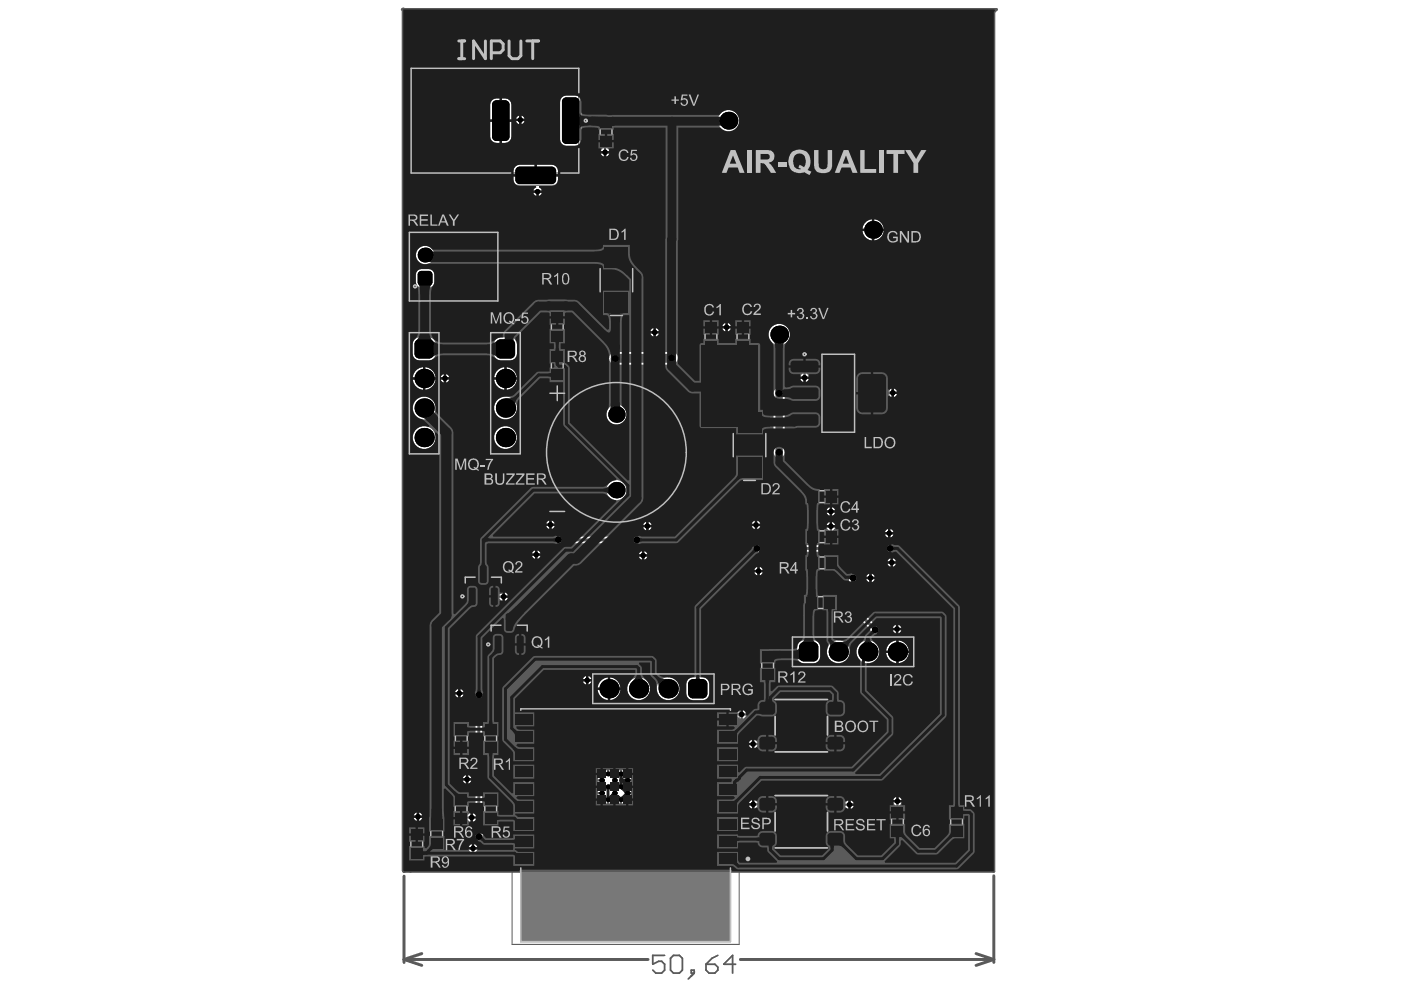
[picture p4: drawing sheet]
<svg xmlns="http://www.w3.org/2000/svg" width="297mm" height="210mm" viewBox="0 0 297 210" stroke-linecap="round" stroke-linejoin="round" font-family="sans-serif">
<g fill="none" stroke="#5a5a5a" stroke-width=".21">
<path d="M86.9 14.2h36.2v25.1h-36.2zM167 74.5h21.5v17.8h-21.5zM98 119.3h8.9v9.6h-8.9zM103.5 129.5h8.9v9.6h-8.9zM108.6 149.7h48.1v50.5h-48.1z"/>
<circle cx="130.7" cy="95.9" r="15.4"/>
</g>
<path d="M87.2 14.5h35.5v22.2h-35.5zM112.4 25.6h2.4M113.6 24.3v2.5M173.2 75.1h9.1v16.5h-9.1zM176.5 83.4h2.5M177.7 82.1v2.5M98.7 122.4h7.5v3.4h-7.5zM101.2 124.1h2.5M102.5 122.9v2.4M104.2 132.6h7.5v3.4h-7.5zM106.7 134.3h2.5M108 133.1v2.4" fill="none" stroke="#5a5a5a" stroke-width=".25"/>
<g fill="none" stroke="#5a5a5a" stroke-width=".31">
<path d="M116.6 83.4h3.1M118.1 81.8v3.1M116.6 108.4h3.1M110.4 150.3h44.5v49.3h-44.5zM110.4 184.8h44.5"/>
<circle cx="130.7" cy="95.9" r="14.8"/>
</g>
<circle cx="158.6" cy="182.1" r=".25" fill="none" stroke="#5a5a5a" stroke-width=".49"/>
<path d="M85.3 2h126l-.6 .5v182.2h-125M85.5 1.9v182.7l.2 .2M85.7 185.8v18.3M85.7 184.7v.1M210.7 185.7v18.4M85.7 203.4l3.7 1.3M85.7 203.4h51.7M89.4 202.2l-3.7 1.2M157 203.4h53.7M206.9 202.2l3.8 1.2M210.7 203.4l-3.8 1.3" fill="none" stroke="#5a5a5a" stroke-width=".63"/>
<path d="M140.9 202.6h-2.5v1.8l1.3-.6h.6l.6 .6v1.3l-.6 .6h-1.3l-.6-.6M142.2 203.2l.6-.6h1.2l.7 .6v2.5l-.7 .6h-1.2l-.6-.6zM146.6 205.7h.6v.6h-.6zM147.2 206.3l-1.3 1.3M149.7 204.4h1.9l.6 .7v.6l-.6 .6h-1.3l-.6-.6zM152.2 202.6l-1.3 .6-1.2 1.2M156 204.4h-2.5l1.8-1.8v3.7" fill="none" stroke="#5a5a5a" stroke-width=".38"/>
<path d="M110.4 184.8h44.5v14.8h-44.5z" fill="#787878"/>
<g fill="#5a5a5a">
<path d="M134 114.2l.5-.2v1l-.5-.2z"/>
<path d="M187.7 116l.5-.2v1l-.5-.2z"/>
<path d="M161 115.8l.5 .2v.6l-.5 .2z"/>
<path d="M180.4 123h.9l-.1 .6h-.6z"/>
<path d="M184.6 133l.5-.4 .5 .2-.7 .7z"/>
<path d="M101.1 147.8h.9l-.2 .6-.6-.1z"/>
<path d="M118.9 114l.5 .2v.6l-.6 .1z"/>
<path d="M101.2 176.4h.6l.2 .5h-1z"/>
<path d="M85.5 2h125.3l.2 .3-.3 .2v182.2h-55.5l-.3-.3h-44.5l-.4 .3h-24.3l-.2-.2zM110.6 24.5v.7h.6l-.1-.3zM109.5 24.9l-.1 .3h.7v-.7zM106.4 20.9v4.4h2v-3.1a1.49 1.49 0 0 0-2-1.3zM104.3 21.3l-.4 .9v3.1h2v-4.4l-1.2 .1zM110.6 25.7v.6l.2-.1 .4-.5zM109.4 25.7l.1 .3 .6 .3v-.6zM152.2 25.6a2.28 2.28 0 0 0 4.5 0 2.28 2.28 0 0 0-4.5 0zM106.4 25.8v4.5a1.54 1.54 0 0 0 2-1.3v-3.2zM103.9 25.8v3.2a1.49 1.49 0 0 0 2 1.3v-4.5zM119.1 20.6l-.4 1v8a1.33 1.33 0 0 0 1.4 1.3h1.8a1.33 1.33 0 0 0 1.3-1.3v-8a1.33 1.33 0 0 0-1.3-1.4h-1.8zM128.5 31.4v.6h.7l-.4-.5zM127.5 31.8l-.1 .2h.6v-.6zM128.5 32.5v.7l.6-.4 .1-.3zM127.4 32.5l.1 .3 .5 .4v-.7zM113.8 34.9v2h4.5a1.54 1.54 0 0 0-1.3-2zM109.3 35.3l-.3 .4-.1 1.2h4.4v-2h-3.1zM108.9 37.4a1.54 1.54 0 0 0 1.3 2h3.4l.1 .3-.5 .4-.1 .3h1.8l-.1-.3-.5-.4v-.3h2.7a1.48 1.48 0 0 0 1.3-2zM114.2 40.9v.7l.3-.2 .4-.5zM113.1 40.9l.1 .3 .5 .4v-.7zM185.4 46.5v2h2a2.25 2.25 0 0 0-2-2zM183.3 47.4l-.4 1.1h2v-2a2.23 2.23 0 0 0-1.6 .9zM185.4 49v2a2.25 2.25 0 0 0 2-2zM182.9 49a2.25 2.25 0 0 0 2 2v-2zM88.2 54.1a1.96 1.96 0 0 0 3.9 0 1.96 1.96 0 0 0-3.9 0zM88.5 57.4a3.2 3.2 0 0 0 0 3.2 3.2 3.2 0 0 0 3.2 0 3.2 3.2 0 0 0 0-3.2 3.2 3.2 0 0 0-3.2 0zM154.3 68.5v.6h.7l-.1-.3zM153.3 68.8l-.2 .3h.7v-.6zM139 69.5v.7h.7l-.1-.3zM138 69.9l-.1 .3h.6v-.7zM154.3 69.6v.7l.3-.1 .4-.6zM153.1 69.6l.4 .6 .3 .1v-.7zM139 70.7v.7l.3-.1 .4-.6zM137.9 70.7l.4 .6 .2 .1v-.7zM162.9 70.9a2.3 2.3 0 0 0 4.6 0 2.3 2.3 0 0 0-4.6 0zM105.1 72a4 4 0 0 0 0 4 4 4 0 0 0 4.1 0 4 4 0 0 0 0-4 4 4 0 0 0-4.1 0zM87.9 72a4 4 0 0 0 0 4 4 4 0 0 0 4.1 0 4 4 0 0 0 0-4 4 4 0 0 0-4.1 0zM129.5 75a1.34 1.34 0 0 0-.2 1.5 1.34 1.34 0 0 0 1.2 .8h11.8a1.38 1.38 0 0 0 1.4-1.6 1.38 1.38 0 0 0-1.8-1.1h-11.4zM170.8 79.2v.6h.7l-.1-.2zM169.8 79.6l-.1 .2h.6v-.6zM94.6 79.3v.7h.7l-.2-.3zM93.5 79.7l-.1 .3h.7v-.7zM107.4 77.8v2.2h2.2a2.4 2.4 0 0 0-2.2-2.2zM90.2 77.8v2.2h2.1a2.4 2.4 0 0 0-2.1-2.2zM105.2 78.8l-.4 1.2h2.1v-2.2a2.37 2.37 0 0 0-1.7 1zM88 78.8l-.5 1.2h2.2v-2.2a2.37 2.37 0 0 0-1.7 1zM170.8 80.3v.7l.6-.4 .1-.3zM169.7 80.3l.1 .3 .5 .4v-.7zM94.6 80.5v.6l.5-.4 .2-.2zM93.4 80.5l.4 .5 .3 .1v-.6zM107.4 80.5v2.2a2.4 2.4 0 0 0 2.2-2.2zM104.8 80.5a2.4 2.4 0 0 0 2.1 2.2v-2.2zM90.2 80.5v2.2a2.4 2.4 0 0 0 2.1-2.2zM87.5 80.5a2.4 2.4 0 0 0 2.2 2.2v-2.2zM189.5 82.4v.6h.7l-.1-.2zM188.5 82.8l-.1 .2h.6v-.6zM189.5 83.5v.7l.3-.1 .4-.6zM188.4 83.5l.3 .6 .3 .1v-.7zM104.7 86.5a2.45 2.45 0 0 0 4.9 0 2.45 2.45 0 0 0-4.9 0zM87.5 86.5a2.45 2.45 0 0 0 4.9 0 2.45 2.45 0 0 0-4.9 0zM128.6 87.9a2.13 2.13 0 0 0 4.2 0 2.13 2.13 0 0 0-4.2 0zM104.7 92.8a2.45 2.45 0 0 0 4.9 0 2.45 2.45 0 0 0-4.9 0zM87.5 92.8a2.45 2.45 0 0 0 4.9 0 2.45 2.45 0 0 0-4.9 0zM164.4 82.5l-.4 .9v12.5a1.18 1.18 0 0 0 1.2 1.2 1.18 1.18 0 0 0 1.2-1.2v-12.5a1.18 1.18 0 0 0-.8-1.1 1.18 1.18 0 0 0-1.2 .2zM128.6 103.9a2.13 2.13 0 0 0 4.2 0 2.13 2.13 0 0 0-4.2 0zM176.4 107.5v.7h.7l-.1-.3zM175.4 107.9l-.2 .3h.7v-.7zM176.4 108.7v.7l.6-.4 .1-.3zM175.2 108.7l.2 .3 .5 .4v-.7zM117 110.3v.7h.6l-.1-.3zM115.9 110.7l-.1 .3h.7v-.7zM160.5 110.4v.6h.7l-.4-.5zM159.5 110.8l-.1 .2h.6v-.6zM137.5 110.6v.7h.7l-.1-.3zM136.5 111l-.2 .3h.7v-.7zM176.4 110.7v.6h.7l-.1-.3zM175.4 111l-.2 .3h.7v-.6zM117 111.5v.7l.5-.4 .1-.3zM115.8 111.5l.4 .6 .3 .1v-.7zM160.5 111.6v.6l.3-.1 .4-.5zM159.4 111.6l.1 .2 .5 .4v-.6zM136.3 111.8l.2 .3 .5 .4v-.7zM137.5 111.8v.7l.3-.2 .4-.5zM176.4 111.8v.7l.6-.4 .1-.3zM175.2 111.8l.2 .3 .5 .4v-.7zM188.8 112.1v.7h.6l-.3-.5zM187.7 112.5l-.1 .3h.7v-.7zM117.9 113.9a.71 .71 0 0 0 0 1.1l.9 .3 .6-.1h14.6l.5 .2 .4-.2a.72 .72 0 0 0 .8-.7 .72 .72 0 0 0-.8-.7l-.4-.2-.5 .2h-14.5l-.6-.2zM188.8 113.3v.7l.3-.1 .3-.6zM187.6 113.3l.1 .3 .6 .4v-.7zM160 115.8a.76 .76 0 0 0-.1 .8 .76 .76 0 0 0 .8 .4l.3 .2 .6-.2h26l.6 .2 .3-.2a.74 .74 0 0 0 .9-.7 .74 .74 0 0 0-.9-.7l-.3-.2-.6 .2h-26l-.6-.2zM113.9 116.7v.6h.7l-.4-.5zM112.9 117.1l-.1 .2h.6v-.6zM136.6 116.8v.7h.7l-.1-.3zM135.6 117.2l-.2 .3h.7v-.7zM113.9 117.8v.7l.6-.4 .1-.3zM112.8 117.8l.1 .3 .5 .4v-.7zM136.6 118v.7l.6-.4 .1-.3zM135.4 118l.2 .3 .5 .4v-.7zM189.3 118.4v.6h.7l-.1-.3zM188.5 118.5l-.4 .5h.7v-.6zM189.3 119.5v.7l.6-.4 .1-.3zM188.1 119.5l.4 .6 .3 .1v-.7zM161.1 120.2v.6h.6l-.3-.5zM160 120.6l-.1 .2h.7v-.6zM161.1 121.3v.7l.3-.1 .3-.6zM159.9 121.3l.1 .3 .6 .4v-.7zM184.8 121.6v.7h.7l-.4-.6zM183.8 122l-.2 .3h.7v-.7zM184.8 122.8v.6l.3-.1 .4-.5zM183.6 122.8l.4 .5 .3 .1v-.6zM107 125.6v.7h.7l-.1-.3zM106.2 125.7l-.3 .6h.6v-.7zM107 126.8v.6l.3-.1 .4-.5zM105.9 126.8l.3 .5 .3 .1v-.6zM190.5 132.5v.6h.6l-.1-.3zM189.4 132.8l-.1 .3h.6v-.6zM180.4 122l-.4 1 .2 .6v5.5l4.1 4.1 .3 .6 .4 .1a.72 .72 0 0 0 1.1 .1 .72 .72 0 0 0-.2-1.1v-.4l-.6-.3-3.7-3.7v-4.9l.2-.6-.2-.3a.72 .72 0 0 0-.4-.8 .72 .72 0 0 0-.8 .1zM190.5 133.6v.7l.2-.1 .4-.6zM189.3 133.6l.1 .3 .5 .4v-.7zM190.5 135.8v2.2h2.2a2.4 2.4 0 0 0-2.2-2.2zM188.3 136.7l-.4 1.3h2.1v-2.2a2.37 2.37 0 0 0-1.7 .9zM190.5 138.5v2.1a2.4 2.4 0 0 0 2.2-2.1zM187.9 138.5a2.4 2.4 0 0 0 2.1 2.1v-2.1zM181.6 138.2a2.43 2.43 0 0 0 4.8 0 2.43 2.43 0 0 0-4.8 0zM175.3 138.2a2.45 2.45 0 0 0 4.9 0 2.45 2.45 0 0 0-4.9 0zM169.4 136.2a4 4 0 0 0 0 4 4 4 0 0 0 4.1 0 4 4 0 0 0 0-4 4 4 0 0 0-4.1 0zM124.8 143.3v.7h.6l-.4-.6zM123.7 143.7l-.1 .3h.6v-.7zM124.8 144.5v.6l.5-.3 .1-.3zM123.6 144.5l.1 .3 .5 .3v-.6zM129.4 143.6v2.2h2.1a2.4 2.4 0 0 0-2.1-2.2zM127.2 144.6l-.5 1.2h2.2v-2.2a2.37 2.37 0 0 0-1.7 1zM97.6 146.1v.6h.7l-.4-.5zM96.6 146.5l-.1 .2h.6v-.6zM97.6 147.2v.7l.6-.4 .1-.3zM96.5 147.2l.1 .3 .5 .4v-.7zM139.2 146a2.45 2.45 0 0 0 4.9 0 2.45 2.45 0 0 0-4.9 0zM133 146a2.43 2.43 0 0 0 4.8 0 2.43 2.43 0 0 0-4.8 0zM129.4 146.3v2.1a2.4 2.4 0 0 0 2.1-2.1zM126.7 146.3a2.4 2.4 0 0 0 2.2 2.1v-2.1zM145.9 144a4 4 0 0 0 0 4.1 4 4 0 0 0 4.1 0 4 4 0 0 0 0-4.1 4 4 0 0 0-4.1 0zM157.5 150.6v.6h.7l-.4-.5zM156.4 150.9l-.1 .3h.7v-.6zM157.5 151.7v.7l.3-.1 .4-.6zM156.3 151.7l.1 .3 .6 .4v-.7zM159.9 156.8v.7h.7l-.1-.3zM158.9 157.2l-.1 .3h.6v-.7zM159.9 158v.7l.6-.4 .1-.3zM158.8 158l.3 .5 .3 .2v-.7zM131.9 163.3v.6h.6zM129.2 163.3v.6h.6zM130.9 163.6l-.1 .3h.6v-.6zM128.2 163.6l-.1 .3h.6v-.6zM127.8 164.6v1.7l.3 .3h.8v.5h-.8l-.3 .2v1.7l.3 .3h1.7l.2-.3v-.8h.5v.8l.3 .3h1.7l.2-.3v-1.7l-.2-.2h-.9v-.5h.9l.2-.3v-1.7l-.2-.2h-1.7l-.3 .2v.9h-.5v-.9l-.2-.2h-1.7zM99.3 164.3v.7h.6l-.1-.3zM98.2 164.7l-.1 .3h.7v-.7zM133.2 164.6v.6h.6zM126.8 165l-.1 .2h.6v-.6zM99.3 165.5v.7l.5-.4 .1-.3zM98.1 165.5l.1 .3 .6 .4v-.7zM133.2 165.7v.6l.6-.6zM126.7 165.7l.6 .6v-.6zM133.2 167.3v.6h.6zM126.8 167.7l-.1 .2h.6v-.6zM133.2 168.4v.6l.6-.6zM126.7 168.4l.6 .6v-.6zM190.5 169v.6h.7l-.1-.3zM189.5 169.3l-.1 .3h.6v-.6zM159.9 169.6v.7h.7l-.4-.6zM158.9 170l-.1 .3h.6v-.7zM180.4 169.7v.7h.6l-.1-.3zM179.3 170.1l-.1 .3h.7v-.7zM131.9 169.8v.6l.6-.6zM129.2 169.8v.6l.6-.6zM130.8 169.8l.6 .6v-.6zM128.1 169.8l.6 .6v-.6zM190.5 170.1v.7l.3-.1 .4-.6zM189.4 170.1l.3 .6 .3 .1v-.7zM159.9 170.8v.6l.3-.1 .4-.5zM158.8 170.8l.1 .3 .5 .3v-.6zM180.4 170.9v.6l.2-.1 .4-.5zM179.2 170.9l.4 .5 .3 .1v-.6zM101 146.9l-.4 .8 .2 .7v24l-.3 .1-.2-.1v1.8l.2-.1 .3 .2v2l-.2 .6 .2 .3a.72 .72 0 0 0 .7 .9 .72 .72 0 0 0 .7-.9l.2-.3-.2-.6v-27.9l.2-.6-.2-.3a.7 .7 0 0 0-.3-.8 .7 .7 0 0 0-.9 .2zM88.9 172.2v.7h.6l-.4-.5zM87.8 172.6l-.1 .3h.7v-.7zM99.2 172.8l-.1 .3h.7v-.7zM88.9 173.4v.7l.2-.1 .4-.6zM87.7 173.4l.1 .3 .6 .4v-.7zM99.1 173.6l.1 .3 .6 .3v-.6zM100.5 178.9v.7h.7l-.1-.3zM99.5 179.3l-.1 .3h.6v-.7zM100.5 180.1v.7l.6-.4 .1-.3zM99.4 180.1l.1 .3 .5 .4v-.7z"/>
</g>
<path d="M142.4 75.9l-11.9 .1" fill="none" stroke="#5a5a5a" stroke-width="1.9"/>
<path d="M101.5 147.8v29.6" fill="none" stroke="#5a5a5a" stroke-width=".63"/>
<circle cx="101.5" cy="147.8" r=".31" fill="#5a5a5a"/>
<path d="M118.4 114.4l16.6 .1M160.5 116.3h28.2M180.9 122.5v6.3l4.7 4.7M101.6 147.3l-.1 .5" fill="none" stroke="#5a5a5a" stroke-width=".63"/>
<path d="M165.2 83.4v12.5" fill="none" stroke="#5a5a5a" stroke-width="1.6"/>
<g fill="#000">
<path d="M104.3 29h1v.9a.93 .93 0 0 1-1-.9zM104.6 21.5l.7-.2v.9h-1zM107.1 29h.9a.93 .93 0 0 1-.9 .9zM107.1 21.3a.93 .93 0 0 1 .9 .9h-.9zM109.5 35.6l.7-.3v1h-.9zM109.3 38.1h.9v.9a.93 .93 0 0 1-.9-.9zM117 38.1h.9a.93 .93 0 0 1-.9 .9zM117 35.3a.93 .93 0 0 1 .9 1h-.9zM119.4 20.9l.7-.3v1h-1zM119.1 29.6h1v.9a.93 .93 0 0 1-1-.9zM121.9 20.6a.93 .93 0 0 1 .9 1h-.9zM121.9 29.6h.9a.93 .93 0 0 1-.9 .9z"/>
<path d="M88.8 57.7l.5-.3v.8h-.7zM88.6 59.8h.7v.8a.78 .78 0 0 1-.7-.8zM90.9 59.8h.8a.78 .78 0 0 1-.8 .8zM90.9 57.4a.78 .78 0 0 1 .8 .8h-.8zM88.2 72.2l.7-.3v1.1h-1zM87.9 75h1v1a1.02 1.02 0 0 1-1-1zM90.9 75h1.1a1.02 1.02 0 0 1-1.1 1zM90.9 71.9a1.02 1.02 0 0 1 1.1 1.1h-1.1zM105.4 72.2l.8-.3v1.1h-1.1zM105.1 75h1.1v1a1.02 1.02 0 0 1-1.1-1zM108.2 75h1a1.02 1.02 0 0 1-1 1zM108.2 71.9a1.02 1.02 0 0 1 1 1.1h-1z"/>
<path d="M169.7 136.5l.7-.3v1h-1zM169.4 139.2h1v1a1.02 1.02 0 0 1-1-1zM172.5 136.2a1.02 1.02 0 0 1 1 1h-1zM172.5 139.2h1a1.02 1.02 0 0 1-1 1zM145.9 147.1h1v1a1.02 1.02 0 0 1-1-1zM146.2 144.3l.7-.3v1h-1zM149 147.1h1a1.02 1.02 0 0 1-1 1zM149 144a1.02 1.02 0 0 1 1 1h-1z"/>
<circle cx="110.3" cy="25.4" r=".56"/>
<circle cx="128.3" cy="32.3" r=".56"/>
<circle cx="154.5" cy="25.6" r="1.88"/>
<circle cx="90.1" cy="54.1" r="1.57"/>
<circle cx="114" cy="40.6" r=".56"/>
<circle cx="185.1" cy="48.7" r="1.88"/>
<circle cx="130.4" cy="76" r=".69"/>
<circle cx="138.8" cy="70.5" r=".56"/>
<circle cx="142.4" cy="75.9" r=".69"/>
<circle cx="154.1" cy="69.4" r=".56"/>
<circle cx="165.2" cy="70.9" r="1.88"/>
<circle cx="89.9" cy="86.5" r="2.04"/>
<circle cx="89.9" cy="80.2" r="2.04"/>
<circle cx="89.9" cy="92.8" r="2.04"/>
<circle cx="94.3" cy="80.2" r=".56"/>
<circle cx="107.2" cy="80.2" r="2.04"/>
<circle cx="107.2" cy="92.8" r="2.04"/>
<circle cx="107.2" cy="86.5" r="2.04"/>
<circle cx="130.7" cy="87.9" r="1.74"/>
<circle cx="165.2" cy="83.4" r=".69"/>
<circle cx="165.2" cy="95.9" r=".69"/>
<circle cx="170.6" cy="80.1" r=".56"/>
<circle cx="189.3" cy="83.3" r=".56"/>
<circle cx="113.7" cy="117.6" r=".56"/>
<circle cx="116.7" cy="111.3" r=".56"/>
<circle cx="118.4" cy="114.4" r=".69"/>
<circle cx="130.7" cy="103.9" r="1.74"/>
<circle cx="135" cy="114.5" r=".69"/>
<circle cx="136.4" cy="117.8" r=".56"/>
<circle cx="137.3" cy="111.5" r=".56"/>
<circle cx="160.3" cy="111.3" r=".56"/>
<circle cx="160.5" cy="116.3" r=".69"/>
<circle cx="176.2" cy="108.4" r=".56"/>
<circle cx="176.2" cy="111.6" r=".56"/>
<circle cx="188.5" cy="113.1" r=".56"/>
<circle cx="188.7" cy="116.3" r=".69"/>
<circle cx="189.1" cy="119.3" r=".56"/>
<circle cx="106.8" cy="126.5" r=".56"/>
<circle cx="160.8" cy="121.1" r=".56"/>
<circle cx="177.7" cy="138.2" r="2.04"/>
<circle cx="180.9" cy="122.5" r=".69"/>
<circle cx="184" cy="138.2" r="2.04"/>
<circle cx="184.6" cy="122.5" r=".56"/>
<circle cx="185.6" cy="133.5" r=".69"/>
<circle cx="190.2" cy="133.4" r=".56"/>
<circle cx="190.3" cy="138.2" r="2.04"/>
<circle cx="97.4" cy="147" r=".56"/>
<circle cx="101.6" cy="147.3" r=".69"/>
<circle cx="124.5" cy="144.2" r=".56"/>
<circle cx="129.1" cy="146" r="2.04"/>
<circle cx="135.4" cy="146" r="2.04"/>
<circle cx="141.7" cy="146" r="2.04"/>
<circle cx="157.2" cy="151.5" r=".56"/>
<circle cx="159.7" cy="157.8" r=".56"/>
<circle cx="88.6" cy="173.2" r=".56"/>
<circle cx="99" cy="165.2" r=".56"/>
<circle cx="100" cy="173.3" r=".56"/>
<circle cx="100.3" cy="179.9" r=".56"/>
<circle cx="101.5" cy="177.4" r=".69"/>
<circle cx="127.6" cy="165.5" r=".49"/>
<circle cx="127.6" cy="168.2" r=".49"/>
<circle cx="128.9" cy="164.1" r=".49"/>
<circle cx="128.9" cy="169.5" r=".49"/>
<circle cx="128.9" cy="166.8" r=".49"/>
<circle cx="130.3" cy="168.2" r=".49"/>
<circle cx="130.3" cy="165.5" r=".49"/>
<circle cx="131.6" cy="166.8" r=".49"/>
<circle cx="131.6" cy="164.1" r=".49"/>
<circle cx="131.6" cy="169.5" r=".49"/>
<circle cx="133" cy="165.5" r=".49"/>
<circle cx="133" cy="168.2" r=".49"/>
<circle cx="159.7" cy="170.5" r=".56"/>
<circle cx="180.1" cy="170.6" r=".56"/>
<circle cx="190.3" cy="169.9" r=".56"/>
</g>
<g fill="#000">
<path d="M104.3 22.2l1-.9h1.8l.9 .9v6.8l-.9 .9h-1.8l-1-.9z" fill-rule="evenodd"/>
<path d="M109.3 36.3l.9-1h6.8l.9 1v1.8l-.9 .9h-6.8l-.9-.9z" fill-rule="evenodd"/>
<path d="M119.1 21.6l1-1h1.8l.9 1v8l-.9 .9h-1.8l-1-.9z" fill-rule="evenodd"/>
<path d="M88.6 58.2l.7-.8h1.6l.8 .8v1.6l-.8 .8h-1.6l-.7-.8z" fill-rule="evenodd"/>
<path d="M87.9 73l1-1.1h2l1.1 1.1v2l-1.1 1h-2l-1-1z" fill-rule="evenodd"/>
<path d="M105.1 73l1.1-1.1h2l1 1.1v2l-1 1h-2l-1.1-1z" fill-rule="evenodd"/>
<path d="M169.4 137.2l1-1h2.1l1 1v2l-1 1h-2.1l-1-1z" fill-rule="evenodd"/>
<path d="M145.9 145l1-1h2.1l1 1v2.1l-1 1h-2.1l-1-1z" fill-rule="evenodd"/>
</g>
<g fill="#1e1e1e">
<path d="M161.4 87.6a1.19 1.19 0 0 0 1.5 .9l.4 .1v1.8a1.72 1.72 0 0 0-1.9 .8v.2z"/>
<path d="M165.7 88.6l1.2-.2 1-.5 .2 2.4-2.4 .1z"/>
<path d="M129.5 85.6l1.9-.3 .1 .8 .2 .4-2.4 .3z"/>
<path d="M125.4 24.7l1.9 .1v2.3a1.07 1.07 0 0 0-1.3-.5h-.6z"/>
<path d="M122.8 23.8a1.19 1.19 0 0 0 1.6 .9h.3v1.9a1.72 1.72 0 0 0-1.8 .8l-.1 .1z"/>
<path d="M88.7 60.2h2.9l-.5 .9-.1 1.3h-1.9l-.1-1.4z"/>
<path d="M128.6 66.4h3.8a1.19 1.19 0 0 0-1 1.6v.3h-1.9a1.72 1.72 0 0 0-.7-1.9z"/>
<path d="M128.2 70l.3 .2a.58 .58 0 0 0 .7 .3 .58 .58 0 0 0 .3-.7v-.4l1.9 4.2-1.9 2.2a4.4 4.4 0 0 0-1.3-3.2z"/>
<path d="M89.1 70.1h1.9l.2 1.2 .6 1.1-3.6-.2a2.65 2.65 0 0 0 .9-2.1z"/>
<path d="M91.5 72.1l1.2 .7 1.1 .2v1.9l-1.1 .2-1.2 .7z"/>
<path d="M103.3 73l1.1-.2 1.2-.7v3.7l-1.2-.7-1.1-.2z"/>
<path d="M102.5 114.5l1.2-.8a.24 .24 0 0 0-.2 .4 .24 .24 0 0 0 .4 .1l-.5 .6-.5 .2-.1 .4z"/>
<path d="M89.7 180.6l.5-.1 .5-.3-.3 1z"/>
<path d="M131.9 164.5l.2 .5 .5 .1v.7l-.5 .1-.2 .5-.6-.9z"/>
<path d="M135.5 114l.6 .2v.6l-.6 .2z"/>
<path d="M189.2 115.8l.5 .2v.6l-.5 .2z"/>
<path d="M159.8 116.3l.7 .7-.5 .2-.5-.4z"/>
<path d="M179.9 122.1l.6-.1-.2 .9-.5-.2z"/>
<path d="M184.9 133.5l.7 .7-.5 .3-.5-.5z"/>
<path d="M101.3 146.3h.6l.1 .5h-.9z"/>
<path d="M117.3 114.2l.5-.2 .1 .9-.5-.1z"/>
<path d="M102.2 177.2l.3 .5-.3 .6-.5-.2z"/>
<path d="M163.9 72.3h2.6l-.4 .6-.1 .9h-1.6l-.1-.9z"/>
<path d="M127.9 103.6l.7-.2 .9-.7v2.4l-.9-.6-.7-.3z"/>
<path d="M107.2 84.5h.3a2.51 2.51 0 0 0 1.7-.5l.5 .4a2.72 2.72 0 0 0-.5 2.1z"/>
<path d="M89.6 88.5l2.3-1.6 .2 .6 .6 .7-1.9 1.2z"/>
<path d="M175.7 136l.5-.4 .6 .4 1 .2-1.9 1.2 .1-.8z"/>
<path d="M177.8 136.2h.3a2.51 2.51 0 0 0 1.7-.5l.4 .4a2.72 2.72 0 0 0-.4 2.1z"/>
<path d="M183.7 135.1h.6l.3 .7 .7 .8h-2.6l.7-.8z"/>
<path d="M170.7 134.6h1.5a1.78 1.78 0 0 0 .8 1.7h-3.1a1.78 1.78 0 0 0 .8-1.7z"/>
<path d="M167.9 138a1.2 1.2 0 0 0 1.5-.8l.5 2.9-.8-.4-1.2-.1z"/>
<path d="M147.6 143.4h.7v.4l.3 .2h-1.3l.2-.2z"/>
<path d="M139.2 144l.4-.5a2.73 2.73 0 0 0 2 .5l-2 2v-.3a2.5 2.5 0 0 0-.4-1.7z"/>
<path d="M135.1 142.8h.6a2.73 2.73 0 0 0 1.1 1.8h-2.8l.2-.2a2.51 2.51 0 0 0 .9-1.6z"/>
<path d="M132.3 165.1h.3v.7h-.3z"/>
<path d="M132.7 164.8h.6v.3h-.7z"/>
<path d="M132.5 168.2l.5 .5-.3 .2-.4-.5z"/>
<path d="M132.3 167.9l.4-.4 .3 .2-.5 .5z"/>
<path d="M131.3 166.1h.6l.1 .4h-.7z"/>
<path d="M131.6 167.3l.5-.5 .2 .3-.4 .4z"/>
<path d="M130.9 169.3l.5-.5 .2 .2-.5 .5z"/>
<path d="M131.6 169l.3-.2 .4 .5-.2 .2z"/>
<path d="M128.9 169l.3-.2 .4 .5-.2 .2z"/>
<path d="M128.6 168.9h.6l.1 .3h-.7z"/>
<path d="M128.2 169.2h.4v.7l-.4-.1z"/>
<path d="M129.9 165.8h.7v.3h-.6z"/>
<path d="M130 164.8h.6v.3h-.7z"/>
<path d="M129.8 168.2l.5 .5-.3 .2-.4-.5z"/>
<path d="M128.6 167.2h.7l-.1 .3h-.6z"/>
<path d="M128.2 166.5h.4v.7l-.4-.1z"/>
<path d="M128.2 163.8h.4v.6h-.4z"/>
<path d="M131.3 164.5h.7l-.1 .3h-.6z"/>
<path d="M131 163.8h.3v.6h-.3z"/>
<path d="M127.2 168.5h.7v.3h-.7z"/>
<path d="M127.2 165.8h.7v.3h-.7z"/>
<path d="M127.2 164.8h.7v.3h-.7z"/>
<path d="M91.5 171.5h2.2l.1 2.2h-2.5z"/>
<path d="M91.3 179l.9 .9-.9 .5-.4-.5z"/>
<path d="M126 53.3a2.06 2.06 0 0 0 2.2-.8v-.2v4.3a1.24 1.24 0 0 0-1.4-1l-.8-.1z"/>
<path d="M129.8 56.7l3.4-2.8a4.5 4.5 0 0 0 1.5 3.1l-1.8 1.3a4.5 4.5 0 0 0-3.1-1.6z"/>
<path d="M171.5 111h1.6l.1 1.2 .2 .4h-2.3l.3-.4z"/>
<path d="M171.1 115.1h2.3l-.2 .3-.1 1.2h-1.6l-.1-1.2z"/>
<path d="M171.1 106.6h2.3l-.2 .3-.1 1.2h-1.6l-.1-1.2z"/>
<path d="M170 104.1l1.1-1.1 .2 .2a3.1 3.1 0 0 0 2 .9l-2.2 2.2a3.2 3.2 0 0 0-1.1-2.2z"/>
<path d="M166.1 82.6l1.1-.1 .7-.3v2.3l-.7-.2-1.1-.1z"/>
<path d="M156.5 100.5l.8 .9-.8 .4-.5-.4z"/>
<path d="M117.5 72.4h1.3l-.3 .2v.4h-.7v-.4z"/>
<path d="M116.3 79.2l.4-.1 .2-.2v1.2l-.2-.2-.4-.1z"/>
<path d="M117.8 73.8h.7v.4l.3 .2h-1.3l.3-.2z"/>
<path d="M117.6 76.7h1.1l-.2 .1v.5h-.7v-.5z"/>
<path d="M175.3 129h1.3l-.3 .2-.1 .4h-.6l-.1-.4z"/>
<path d="M171.3 125h1.6l.1 1.1 .1 .4h-2.3a.86 .86 0 0 0 .5-1z"/>
<path d="M170.8 129h2.2a1.2 1.2 0 0 0-.8 1.6h-1.5z"/>
<path d="M177.4 119.6l.1 .5 .5 .6-.5 .3-.9-.4z"/>
<path d="M171.5 116.5h1.6l.1 1.2 .2 .4h-2.3l.3-.4z"/>
<path d="M171.1 120.6h2.3a.86 .86 0 0 0-.5 1v.6h-1.6v-1.2z"/>
<path d="M162 144.3h1.3l-.2 .1-.1 .5h-.6l-.1-.5z"/>
<path d="M164 138h1.6v1.6a1.21 1.21 0 0 0-1.6 .7z"/>
<path d="M201.6 176.5l.9 .9-.9 .4-.5-.4z"/>
<path d="M204.1 171.6l.1 .3h.5v.7h-.5l-.1 .3z"/>
<path d="M202.5 170.5h.6l.1 .4 .2 .2h-1.2l.2-.2z"/>
<path d="M190.6 177.4l.9-.9 .5 .9-.5 .4z"/>
<path d="M189.6 177.4h1.3l-.2 .1-.1 .5h-.6l-.1-.5z"/>
<path d="M160.4 150.7l.4-.1 .2-.2 .3 1-.7-.1z"/>
<path d="M162.4 148.2h.6l.1 .5 .2 .1h-1.3l.3-.1z"/>
<path d="M163 148.2h.7v.5l.3 .2-1.3-.1 .3-.1z"/>
<path d="M176.8 148.2h.6l.1 .5 .2 .1h-1.2l.2-.1z"/>
<path d="M160.4 177.6l.4-.1 .2-.2v1.3l-.2-.3-.4-.1z"/>
<path d="M162.7 179.3l1.3-.1-.3 .2v.5h-.7v-.5z"/>
<path d="M177.9 179.3l.9-.9 .4 .9-.5 .4z"/>
<path d="M175.8 179.2l1.3 .1-.3 .1-.1 .5h-.6l-.1-.5z"/>
<path d="M104.9 137.6l.9 .9-.9 .4-.5-.4z"/>
<path d="M107.5 130.1l1.9-1.5 1.6 1.4-1.7 2-.6 1.5z"/>
<path d="M103.7 152.8h.7v.5l.3 .2h-1.3l.2-.2z"/>
<path d="M102.2 154.3l.4-.1 .2-.2v1.2l-.2-.2-.4-.1z"/>
<path d="M103.4 159.7h1.3l-.3 .2v.4h-.7l-.1-.4z"/>
<path d="M99.4 127.4l.9 .9-.9 .4-.5-.4z"/>
<path d="M102.2 119.3h.6l.3 .7h-1.3z"/>
<path d="M99 154l.2 .2 .5 .1v.6l-.5 .1-.2 .2z"/>
<path d="M96.4 167.7l.6 .5 .5 .2-1 .8-.4-.9z"/>
<path d="M99 168.9l.2 .2 .4 .1v.6l-.4 .1-.2 .3z"/>
<path d="M102.2 169.2l.4-.1 .2-.2v1.3l-.2-.3-.4-.1z"/>
<path d="M105.3 172.8l.1 .3 .5 .1v.6l-.5 .1-.1 .2z"/>
<path d="M89.6 180.3l.2 .2 .4 .1v.6l-.4 .1-.2 .2z"/>
<path d="M131.5 169.2l.6-.5v1.2v-.2l-.2 .1z"/>
<path d="M132.7 168l.5 .4-.1 .2 .3 .1h-1.3z"/>
<path d="M132.1 167.7h1.3h-.3l.1 .3-.5 .3z"/>
<path d="M131.9 166.6l.2 .1v-.3v1.3l-.6-.6z"/>
<path d="M128.8 169.2l.6-.5v1.2v-.2l-.3 .1z"/>
<path d="M130 168l.5 .4-.1 .2 .3 .1h-1.3z"/>
<path d="M131.1 168.7l.7 .5-.4 .6-.2-.1-.1 .2z"/>
<path d="M127.2 168.2h.7l.2 .5h-1z"/>
<path d="M128.4 169l.5 .2v.6l-.5 .2z"/>
<path d="M130 165.5h.6l.2 .5h-1z"/>
<path d="M132.5 165h1l-.2 .5h-.6z"/>
<path d="M129.8 165h1l-.2 .5h-.6z"/>
<path d="M131.1 163.6l.5 .2v.6l-.5 .2z"/>
<path d="M127 165h1.1l-.2 .5h-.7v-.4z"/>
<path d="M128.4 163.6l.5 .2v.6l-.5 .2z"/>
<path d="M128.4 166.3l.5 .2v.6l-.5 .2z"/>
<path d="M127.2 165.5h.7l.1 .5h-.9z"/>
<path d="M156.1 177.3l.2 .2 .4 .1v.6l-.4 .1-.2 .3z"/>
<path d="M108.8 158.8l.4-.4 .9 .4-.9 .9z"/>
<path d="M108.6 178.1l.4-.1 .2-.2v1.2l-.2-.2-.4-.1z"/>
<path d="M109.2 154.7l.9 .4-.9 .9-.4-.9z"/>
<path d="M155.2 155.1l.9-.4 .4 .4-.4 .9z"/>
<path d="M155.5 165.8h.6v.4h-.7z"/>
<path d="M155.2 169.9l.9-.4 .4 .4-.4 .9z"/>
<path d="M155.3 183.2l.8-.8 .4 .8-.4 .5z"/>
<path d="M108.8 169.9l.4-.4 .9 .4-.9 .9z"/>
<path d="M85.5 2h125.3l.2 .3-.3 .2v182.2h-55.5l-.3-.3h-44.5l-.4 .3h-24.3l-.2-.2zM110.6 24.5v.7h.6l-.1-.3zM109.5 24.9l-.1 .3h.7v-.7zM106.4 20.9v4.4h2v-3.1a1.49 1.49 0 0 0-2-1.3zM104.3 21.3l-.4 .9v3.1h2v-4.4l-1.2 .1zM110.6 25.7v.6l.2-.1 .4-.5zM109.4 25.7l.1 .3 .6 .3v-.6zM119.1 20.6l-.4 1v8a1.33 1.33 0 0 0 1.4 1.3h1.8a1.33 1.33 0 0 0 1.3-1.3v-2a.63 .63 0 0 1 .9-.6l2.4 .1 .3 .1 .1 .3h.4h2.8v-.5h11v51.2l4.7 4.8 1 .4h1.5v7l.1 .2 .3 .2h7.4v1.3h5.7v-.6a.67 .67 0 0 1 .8-.6l10.3-.2a1.01 1.01 0 0 0 1-1v-1.3a1.01 1.01 0 0 0-1-1h-4.7l-1.8 .7h-3.1a1.45 1.45 0 0 1-1.5-.4v-.8h-.6v-13.8l-.1-.3-2-.1v-.9h-3.2v.9h-3.5v-.9h-3.3v.9l-.7 .1-.1 .3v7.6h-1l-3.6-3.6 .1-50.1h8.9a2.27 2.27 0 0 0 3.4 .2 2.27 2.27 0 0 0-.2-3.4 2.27 2.27 0 0 0-3.3 .6l-27.9-.1a1.45 1.45 0 0 1-1.4-.4l-.1-2.3a1.33 1.33 0 0 0-1.3-1.4h-1.8zM128.7 28.4v1.3h1.4v-1.3zM126.9 28.4v1.3h1.3v-1.3zM106.4 25.8v4.5a1.54 1.54 0 0 0 2-1.3v-3.2zM103.9 25.8v3.2a1.49 1.49 0 0 0 2 1.3v-4.5zM126.9 30.2v1.3h.4l.2 .3-.1 .2h1.8l-.1-.2 .1-.3h.9v-1.3zM128.5 32.5v.7l.6-.4 .1-.3zM127.4 32.5l.1 .3 .5 .4v-.7zM113.8 34.9v2h4.5a1.54 1.54 0 0 0-1.3-2zM109.3 35.3l-.3 .4-.1 1.2h4.4v-2h-3.1zM108.9 37.4a1.54 1.54 0 0 0 1.3 2h3.4l.1 .3-.5 .4-.1 .3h1.8l-.1-.3-.5-.4v-.3h2.7a1.48 1.48 0 0 0 1.3-2zM114.2 40.9v.7l.3-.2 .4-.5zM113.1 40.9l.1 .3 .5 .4v-.7zM185.4 46.5v2h2a2.25 2.25 0 0 0-2-2zM183.3 47.4l-.4 1.1h2v-2a2.23 2.23 0 0 0-1.6 .9zM185.4 49v2a2.25 2.25 0 0 0 2-2zM182.9 49a2.25 2.25 0 0 0 2 2v-2zM88.9 52.5a1.96 1.96 0 0 0-.5 2.6 1.96 1.96 0 0 0 2.5 .8l35.5 .1a1.11 1.11 0 0 1 1.4 .7v.4h2a4.1 4.1 0 0 1 2.8 1.5l.8 .8v2.2h-5.6v5.2h.8a.67 .67 0 0 1 .5 .9v2.1l-.3 .1-6.5-6.2-2.4-.2-5.8 .1-.9 .3-6.2 6.2-.3 .4-.1 1-1 .1-1.1 .7-1 .3h-9.6a2.25 2.25 0 0 1-2.5-2.6v-8.1l.2-.8 .3-.7a3.8 3.8 0 0 0 .1-2.6l-.6-.7a2.69 2.69 0 0 0-3.2 .7 3.9 3.9 0 0 0 .1 2.6l.3 .7 .1 1v7.9l-.2 1.2-.6 .8a4 4 0 0 0 0 4 4.3 4.3 0 0 0 3.6 .3l1.3-.8 1.1-.2h9.6l.8 .2 1.1 .7a4.8 4.8 0 0 0 3.3 .1l.5-.3 .3-.5a4.4 4.4 0 0 0-.2-3.4v-.5l5.4-5.4h1.6l.2 .2v.7h3.3v-.7l.2-.2h1.2l6.7 6.7a3.8 3.8 0 0 1 1.2 3.1l-.1 10.4a2.18 2.18 0 0 0 .3 3.2 2.18 2.18 0 0 0 3.2-.5 2.18 2.18 0 0 0-.6-3.1l-.1-18a.89 .89 0 0 1 .6-1.2h1v35l-.3 .1-12.3-12.3v-11.6l-.2-.4-.8-.6v-3h-.9v-.3v-.9h.9v-3.1h-3.3v3.1h.9v.3v.9h-.9v3.1h.9l.2 .5-.2 .4h-.9v.8h-2.6l-4.9 4.9-.6 .3-.9 .1a2.45 2.45 0 0 0-2.8 2.3 2.45 2.45 0 0 0 2.6 2.5 2.45 2.45 0 0 0 2.3-2.7l.1-.9 .3-.6 4.5-4.5h2v.8h2.9v9.2l11.3 11.3-.1 .3-.7 .2-1.5 1-.5 .2h-14.9l-.5 .2-10.7 10.8v5l-.5 1.1v2.9a.76 .76 0 0 0 .8 .8l1-.1 .4-.4 .1-.3v-2.9l-.4-1.1v-3.7l.3-.3h13.8l.7 .1 .9-.4a.77 .77 0 0 0 0-.9 .77 .77 0 0 0-.8-.3l-13.5 .1-.1-.3 8.8-8.9h14.6l.5 .2 1.5 1.1 .7 .1 .1 .4-9.6 9.5h-1.2l-.5 .2-18.3 18.4-.2 .5v11.2l-.2 .6 .2 .5a.71 .71 0 0 0 .8 .7 .71 .71 0 0 0 .6-.9l.2-.3-.2-.6v-10.9l4.2-4.3 .3 .3v2.1a.76 .76 0 0 0 .8 .8h.7l.6-.2 .8-1.8 1.6-1.9 10.4-10.4 1-.1 .5-.3 12.8-12.8 .3-.5 .1-.5v-47l-.1-.5-.3-.5-1.3-1.3a3.9 3.9 0 0 1-1.2-2.6v-1.9h-5.3h-.4v.3a.81 .81 0 0 1-1 .7h-35.1a1.95 1.95 0 0 0-2.8-.4zM118.4 67.6v1.2h1.4v-1.2zM116.5 67.6v1.2h1.4v-1.2zM154.3 68.5v.6h.7l-.1-.3zM153.3 68.8l-.2 .3h.7v-.6zM157.8 67.9v1.3h1.3v-1.3zM151 67.9v1.3h1.4v-1.3zM155.9 67.9v1.3h1.4v-1.3zM149.1 67.9v1.3h1.4v-1.3zM139 69.5v.7h.7l-.1-.3zM138 69.9l-.1 .3h.6v-.7zM154.3 69.6v.7l.3-.1 .4-.6zM153.1 69.6l.4 .6 .3 .1v-.7zM157.8 69.7v1.3h1.3v-1.3zM155.9 69.7v1.3h1.4v-1.3zM151 69.7v1.3h1.4v-1.3zM149.1 69.7v1.3h1.4v-1.3zM139 70.7v.7l.3-.1 .4-.6zM137.9 70.7l.4 .6 .2 .1v-.7zM170.8 76.1v1.4h3.1a1.11 1.11 0 0 0-1-1.4zM167.5 76.4l-.2 .3-.1 .8h3.1v-1.4h-2.1zM167.2 78a1.11 1.11 0 0 0 1 1.3h1.4l.1 .5h1.8l.1-.5h1.3a1.08 1.08 0 0 0 1-1.3zM94.6 79.3v.7h.7l-.2-.3zM93.5 79.7l-.1 .3h.7v-.7zM107.4 77.8v2.2h2.2a2.4 2.4 0 0 0-2.2-2.2zM90.2 77.8v2.2h2.1a2.4 2.4 0 0 0-2.1-2.2zM105.2 78.8l-.4 1.2h2.1v-2.2a2.37 2.37 0 0 0-1.7 1zM88 78.8l-.5 1.2h2.2v-2.2a2.37 2.37 0 0 0-1.7 1zM170.8 80.3v.7l.6-.4 .1-.3zM169.7 80.3l.1 .3 .5 .4v-.7zM94.6 80.5v.6l.5-.4 .2-.2zM93.4 80.5l.4 .5 .3 .1v-.6zM107.4 80.5v2.2a2.4 2.4 0 0 0 2.2-2.2zM104.8 80.5a2.4 2.4 0 0 0 2.1 2.2v-2.2zM90.2 80.5v2.2a2.4 2.4 0 0 0 2.1-2.2zM87.5 80.5a2.4 2.4 0 0 0 2.2 2.2v-2.2zM189.5 82.4v.6h.7l-.1-.2zM181.9 79.3l-.4 .9v2.9h3.1v-4.2h-1.8zM189.5 83.5v.7l.3-.1 .4-.6zM185.1 78.9v8.9h1.9a1.29 1.29 0 0 0 1.3-1.2v-2.6l.3-.1 .4 .3v-1.8l-.4 .3-.3-.2v-2.3a1.29 1.29 0 0 0-1.3-1.3zM163.4 69.5a2.68 2.68 0 0 0 .4 3.3l.2 1v9.6a1.51 1.51 0 0 0 2.1 1.2l1 .1 1.1 .3h4.7a1.01 1.01 0 0 0 1-1v-1.2a1.01 1.01 0 0 0-1-1.1h-4.7l-1.6 .5-.2-.3v-8.1l.2-1a2.31 2.31 0 0 0 .3-3.4 2.31 2.31 0 0 0-3.5 .1zM181.5 83.6v3a1.29 1.29 0 0 0 1.3 1.2h1.8v-4.2zM88 85a2.57 2.57 0 0 0 1.7 4l1.4 1.3-.2 .2a2.43 2.43 0 0 0-3.4 2 2.43 2.43 0 0 0 2.8 2.7 2.43 2.43 0 0 0 1.9-3.4l.2-.2 .7 .7v37.6l-1.6 1.6-.3 .5-.1 .6v38.9l-.1 4.8h3.2l-.1-9 .3-.1 1.7 1.8v2.1h3.3v-.8l.3-.1 2.7 .1v.8h3.3v-3.1h-3.3v.8h-3v-.8l-2.1-.1-2-1.8v-32.8l4.3-4.3 .6-.3a1.02 1.02 0 0 0 1.1-.8v-2.9a.76 .76 0 0 0-.8-.8h-.7a.76 .76 0 0 0-.8 .8l-.1 2.7-2.5 2.5-.3-.1v-38.4l-.1-.6-.3-.4-3.3-3.5a2.52 2.52 0 0 0-1.4-2.8 2.52 2.52 0 0 0-3 .6zM104.7 92.8a2.45 2.45 0 0 0 4.9 0 2.45 2.45 0 0 0-4.9 0zM176.5 103.7v1.4h1.3v-1.4zM174.7 103.7v1.4h1.3v-1.4zM176.5 105.6v1.3h1.3v-1.3zM174.7 105.6v1.3h1.3v-1.3zM176.4 107.5v.7h.7l-.1-.3zM175.4 107.9l-.2 .3h.7v-.7zM176.4 108.7v.7l.6-.4 .1-.3zM175.2 108.7l.2 .3 .5 .4v-.7zM117 110.3v.7h.6l-.1-.3zM115.9 110.7l-.1 .3h.7v-.7zM160.5 110.4v.6h.7l-.4-.5zM159.5 110.8l-.1 .2h.6v-.6zM137.5 110.6v.7h.7l-.1-.3zM136.5 111l-.2 .3h.7v-.7zM176.4 110.7v.6h.7l-.1-.3zM175.4 111l-.2 .3h.7v-.6zM117 111.5v.7l.5-.4 .1-.3zM115.8 111.5l.4 .6 .3 .1v-.7zM160.5 111.6v.6l.3-.1 .4-.5zM159.4 111.6l.1 .2 .5 .4v-.6zM136.3 111.8l.2 .3 .5 .4v-.7zM137.5 111.8v.7l.3-.2 .4-.5zM188.8 112.1v.7h.6l-.3-.5zM187.7 112.5l-.1 .3h.7v-.7zM174.7 112.2v1.4h3.1v-1.4h-.5l-.2-.4h-1.9l-.1 .4zM134.5 114a.72 .72 0 0 0-.1 .8 .72 .72 0 0 0 .8 .4l.3 .2 .6-.2h7.3l.5-.2 13.1-13 .4-.2h4.4v-5.2h-5.7v3.8l-.2 .6-12.8 12.8h-7l-.6-.2zM188.8 113.3v.7l.3-.1 .3-.6zM187.6 113.3l.1 .3 .6 .4v-.7zM188.2 115.8a.72 .72 0 0 0-.1 .8 .72 .72 0 0 0 .8 .4l.3 .2 .8-.2 12.1 12.1v41.3v.3h-.9v3.1h3.2v-.8h.9v7.2l-2.8 2.7h-14.8l-.1-.3 3.2-3.2 .2-.5v-.6l.3-.2 3.1 3h4.3l3.4-3.2 2.3-.2v-3h-3.2l-.1 2.1-3 3h-3.1l-3-3-.1-2.1h-3.3v3h.9l.1 .9-2.8 2.8h-5l-2.3-2.4-.3-.6a2.02 2.02 0 0 0-.7-2.1 3.8 3.8 0 0 0-3.1 .2 2.8 2.8 0 0 0 0 2.9l.3 .2v.3l-1.4 1.5h-8.8l-1.4-1.5v-.3l.3-.2a2.33 2.33 0 0 0-.3-3.1 3.8 3.8 0 0 0-3.2 .2l-.3 .7h-.3h-3.5h-.3v-.3h-.4h-4.1v3h4.5v-1.2h4.1a1.06 1.06 0 0 0 1.1 1h.9l.1 .8 2.1 2.1-.1 .3h-7.9l-.3-.6v-1.7h-4.5v3h3.2l1.3 .7h46.3l.5-.2 3.3-3.3 .1-8.1-.2-.5a1.81 1.81 0 0 0-1.9-.7h-.2v-.8h-.8l-.1-.3v-41.9l-12.7-12.7-1.6-.4zM176.5 114.1v1.3h1.3v-1.3zM174.7 114.1v1.3h1.3v-1.3zM159.5 116l-.3 .5-11.9 12-.1 15.1a1.47 1.47 0 0 0-1.7 1.4v2.1a1.42 1.42 0 0 0 1.4 1.4h2.1a1.42 1.42 0 0 0 1.4-1.4v-2.1a1.57 1.57 0 0 0-1.7-1.5l-.1-14.4 11.6-11.6 .6-.3 .1-.3a.72 .72 0 0 0 .1-1.1 .72 .72 0 0 0-1.1 .1zM113.9 116.7v.6h.7l-.4-.5zM112.9 117.1l-.1 .2h.6v-.6zM136.6 116.8v.7h.7l-.1-.3zM135.6 117.2l-.2 .3h.7v-.7zM113.9 117.8v.7l.6-.4 .1-.3zM112.8 117.8l.1 .3 .5 .4v-.7zM136.6 118v.7l.6-.4 .1-.3zM135.4 118l.2 .3 .5 .4v-.7zM189.3 118.4v.6h.7l-.1-.3zM188.5 118.5l-.4 .5h.7v-.6zM189.3 119.5v.7l.6-.4 .1-.3zM188.1 119.5l.4 .6 .3 .1v-.7zM161.1 120.2v.6h.6l-.3-.5zM160 120.6l-.1 .2h.7v-.6zM161.1 121.3v.7l.3-.1 .3-.6zM159.9 121.3l.1 .3 .6 .4v-.7zM184.8 121.6v.7h.7l-.4-.6zM183.8 122l-.2 .3h.7v-.7zM174.7 117.7v3.3h2.1l2.2 2 .9 .1 .3 .2 .3-.1a.72 .72 0 0 0 .9-.3 .72 .72 0 0 0 0-.9l-.8-.4-1 .1-1.6-1.6-.2-.6v-1.8zM184.8 122.8v.6l.3-.1 .4-.5zM183.6 122.8l.4 .5 .3 .1v-.6zM103.9 124.4l-.2 .6v1.2h.9v-2zM107 125.6v.7h.7l-.1-.3zM107 126.8v.6l.3-.1 .4-.5zM105.1 124.2v4.5h.1a.89 .89 0 0 0 .7-1.3l.3-.1 .3 .1v-1.8l-.3 .1-.3-.1a1.05 1.05 0 0 0-.4-1.3zM103.7 126.7v1.2a.77 .77 0 0 0 .9 .8v-2zM190.5 132.5v.6h.6l-.1-.3zM189.4 132.8l-.1 .3h.6v-.6zM189.3 133.6l.1 .3 .5 .4v-.7zM190.5 133.6v.7l.2-.1 .4-.6zM110.5 134.4v2h.9v-1.2a.77 .77 0 0 0-.9-.8zM109.4 134.6l-.2 .6v1.2h.8v-2zM164.4 95.1a4.3 4.3 0 0 0-.3 3.5l5.6 5.7a3 3 0 0 1 1 2.6h.3l.1 1.2v3.7l-.1 .4h-.3v.4v2.8h.3l.1 .9-.1 1.3-.3 .1v.4l.2 6.8-.1 1.2h-.4v1.7l-.1 .6-.1 6.6-.2 .6-.4 .4a1.45 1.45 0 0 0-.6 1.3l-.3 .2-.9 .1h-6.7v3.1h3.3v-.3a.49 .49 0 0 1 .7-.4h3.5l1.1 .4a4.8 4.8 0 0 0 3.3 .1l.5-.3a4 4 0 0 0 0-4l-.6-.5-.2-.7v-4.9a.53 .53 0 0 1 .4-.7h.4l-.2-7.8 .2-.6h.3v-.4v-2.9h-.2l-.1-1.1 .1-1.2h.2v-2.8v-.4l-.3-.1v-1.1v-3.6l.1-.5h.2v-.3v-2.9l-1-.1-1-.6-5.4-5.4v-1.7a1.18 1.18 0 0 0-.8-1.1 1.18 1.18 0 0 0-1.2 .3zM190.5 135.8v2.2h2.2a2.4 2.4 0 0 0-2.2-2.2zM188.3 136.7l-.4 1.3h2.1v-2.2a2.37 2.37 0 0 0-1.7 .9zM110.5 136.9v2h.2a.76 .76 0 0 0 .7-.8v-1.2zM109.2 136.9v1.2a.77 .77 0 0 0 .8 .8v-2zM106.7 145.5l-.2 .5v11.1l2.2 2.3 .1 2h4.5v-3h-3.1l-.7-.4 .2-.3h3.6v-3h-3.1l-.7-.3v-.4h3.8v-3h-4.1v-2.9l6.1-6.1h19.4v.9l-.2 .5a5.7 5.7 0 0 0-1.5 2.3 2.44 2.44 0 0 0 3.3 2.6 2.44 2.44 0 0 0 .6-4.2l-.7-1-.2-1.7-.6-.6 .1-.3h2.3l.1 2.7 .9 1 .3 .6a5.7 5.7 0 0 0 .6 2.7 2.44 2.44 0 0 0 4.2-.6 2.44 2.44 0 0 0-2.5-3.3l-1.3-.2-.9-.8v-2.7l-.5-.6-.5-.2h-24.8l-.5 .2zM190.5 138.5v2.1a2.4 2.4 0 0 0 2.2-2.1zM187.9 138.5a2.4 2.4 0 0 0 2.1 2.1v-2.1zM124.8 143.3v.7h.6l-.4-.6zM123.7 143.7l-.1 .3h.6v-.7zM124.8 144.5v.6l.5-.3 .1-.3zM123.6 144.5l.1 .3 .5 .3v-.6zM129.4 143.6v2.2h2.1a2.4 2.4 0 0 0-2.1-2.2zM127.2 144.6l-.5 1.2h2.2v-2.2a2.37 2.37 0 0 0-1.7 1zM97.6 146.1v.6h.7l-.4-.5zM96.6 146.5l-.1 .2h.6v-.6zM97.6 147.2v.7l.6-.4 .1-.3zM96.5 147.2l.1 .3 .5 .4v-.7zM129.4 146.3v2.1a2.4 2.4 0 0 0 2.1-2.1zM126.7 146.3a2.4 2.4 0 0 0 2.2 2.1v-2.1zM161.1 141.6v3h.8l.1 .3-.1 3.5a1.13 1.13 0 0 0-1.3 1.1v.7l-.9 .3-1.2 1.2-.3-.1a.91 .91 0 0 0-.7-1v.9h-.5v-.9l-.6 .4h-1.9v3h1l.3 .4-.7 .3h-3.1v3h4.5v-1.6l.3-.8 3.7-3.6 .8 .1a3.8 3.8 0 0 0 3.1-.2 2.8 2.8 0 0 0 0-2.9l-.3-.2v-.3l1.4-1.5h10.4l.5 .6v1.1a1.13 1.13 0 0 0-1.3 1.1v1.3a1.08 1.08 0 0 0 1 1.1h2a1.08 1.08 0 0 0 1.1-1.1v-1.3a1.24 1.24 0 0 0-1.4-1.1v-1.7l-1.1-1.2-.5-.2h-11l-.5 .2-1 1.1-.3-.2v-1.7l1-.1v-3zM152 151v1.3h2v-1.3zM104.7 134.6l-.2 .6-.1 2.5-.9 1.1-.2 .5v13.8h-.9v.8h-.3h-2.7v-.8h-3.2v3.1h3.2v-.8l.3-.1 2.7 .1v.8h3.3v-3.1h-.9l-.1-.3v-13.2l1-.7a1.02 1.02 0 0 0 1-.8v-2.9a.76 .76 0 0 0-.7-.8h-.8zM152 152.8v1.2h2v-1.2zM159.9 156.8v1.9l.4-.3 .4 .1a1.03 1.03 0 0 0 1 .8h.7v-3.5a1.33 1.33 0 0 0-1.8 1.1l-.3 .1zM177.4 155.8v1.5h1.8a1.32 1.32 0 0 0-.5-1.3 1.32 1.32 0 0 0-1.3-.2zM175.4 156.1l-.3 .4v.8h1.8v-1.5l-1.2 .1zM162.9 155.8v1.5h1.8a1.32 1.32 0 0 0-.4-1.3 1.32 1.32 0 0 0-1.4-.2zM158.9 157.2l-.1 .3h.6v-.7zM98.1 157v1.3h1.3v-1.3zM96.2 157v1.3h1.4v-1.3zM158.8 158l.3 .5 .3 .2v-.7zM177.4 157.8v1.5a1.32 1.32 0 0 0 1.3-.2 1.32 1.32 0 0 0 .5-1.3zM175.1 157.8a1.32 1.32 0 0 0 .4 1.3 1.32 1.32 0 0 0 1.4 .2v-1.5zM162.9 157.8v1.5a1.32 1.32 0 0 0 1.4-.2 1.32 1.32 0 0 0 .4-1.3zM98.1 158.8v1.3h1.3v-1.3zM96.2 158.8v1.3h1.4v-1.3zM152 158.4v3h4.5v-3zM133.2 162.9v1h1v-1zM126.3 162.9v1h1v-1zM174.4 126.1v3.3h.8v.3v6.1l.4 1.1a2.48 2.48 0 0 0 1.6 3.7 2.48 2.48 0 0 0 3-2.7l.1-.9 .3-.6 5.3-5.3h13.4v20.2l-12.8 12.8h-5.1l-.1-.3 7.9-7.9 .2-.5v-3.4l-5.6-5.6v-5.8a2.53 2.53 0 0 0 2.5-1.8 2.53 2.53 0 0 0-1.2-2.9l-.3-.6 1.1-.8v-.4a.72 .72 0 0 0 .2-1.1 .72 .72 0 0 0-1.1 .1l-.4 .1-.3 .6-.8 .8a2.88 2.88 0 0 1-1.1 1.8 2.54 2.54 0 0 0-.1 3.7l.1 6.8 5.6 5.7v2.5l-7.4 7.5h-22.3l-.5 .2-1 1-.3-.1v-1.6h-4.5v3h3l.2 .3-.2 .4h-3v3h3.5l.3 .3-.7 .4h-3.1v3h4.5v-1.6l.1-.5 4.9-4.9h25.5l13.6-13.6 .1-21.2-.6-.8-.5-.2h-14.3l-5.7 5.7-.8 .3h-1.4l-.8-.3v-5.7l.1-.3h.8v-3.3zM99.3 164.3v.7h.6l-.1-.3zM98.2 164.7l-.1 .3h.7v-.7zM108.8 162.1v3h4.5v-3zM99.3 165.5v.7l.5-.4 .1-.3zM98.1 165.5l.1 .3 .6 .4v-.7zM190.5 169v.6h.7l-.1-.3zM189.5 169.3l-.1 .3h.6v-.6zM159.9 169.6v1.8l.4-.1 .3 .1a1.03 1.03 0 0 0 1.1 .9h.7v-3.5a1.33 1.33 0 0 0-1.8 .9l-.3 .1zM162.9 168.8v1.5h1.8a1.32 1.32 0 0 0-.4-1.3 1.32 1.32 0 0 0-1.4-.2zM175.4 169.1l-.3 .3v.9h1.8v-1.5l-1.2 .1zM158.9 170l-.1 .3h.6v-.7zM180.4 169.7v.7h.6l-.1-.3zM133.2 169.8v1h1v-1zM126.3 169.8v1h1v-1zM126.3 164.4v2.2h1.3v.5h-1.3v2.2h1.3v.2h.2v1.3h2.2v-1.3h.5v1.3h2.2v-1.3h.3v-.2h1.2v-2.2h-1.2v-.5h1.2v-2.2h-1.2v-.3h-.3v-1.2h-2.2v1.2h-.5v-1.2h-2.2v1.2h-.2v.3zM158.8 170.8l.1 .3 .5 .3v-.6zM180.4 170.9v.6l.2-.1 .4-.5zM177.4 168.8v3.5a1.34 1.34 0 0 0 1.7-.9l.4-.1 .4 .2v-1.8l-.4 .2-.3-.1a1.05 1.05 0 0 0-1.1-1zM188.6 170.7v1.3h3.3v-1.3h-.7l-.1-.3 .1-.3h-1.8l.1 .3-.2 .3zM175.1 170.8a1.32 1.32 0 0 0 .4 1.3 1.32 1.32 0 0 0 1.4 .2v-1.5zM162.9 170.8v1.5a1.32 1.32 0 0 0 1.4-.2 1.32 1.32 0 0 0 .4-1.3zM102.4 157v3.1l.9 .1 .1 4.8 5 5.1 .4 .8-.1 1.9-3-.1v-.8h-3.3v3.1h3.3v-.8h3.1v2h4.5v-3h-3.5a.71 .71 0 0 1-.5-.7h4v-3h-3.1l-.7-.4 .2-.3h3.6v-3h-4.5v2.3l-.3 .1-3.8-3.7 .1-4.3 .9-.1v-3.1zM88.9 172.2v.7h.6l-.4-.5zM87.8 172.6l-.1 .3h.7v-.7zM100.3 172.4v.7h.6l-.4-.6zM96.1 171.9v1.3h1.4v-1.3zM190.5 172.5v1.3h1.4v-1.3zM188.6 172.5v1.3h1.4v-1.3zM88.9 173.4v.7l.2-.1 .4-.6zM87.7 173.4l.1 .3 .6 .4v-.7zM100.3 173.6v.6l.5-.3 .1-.3zM98 171.9v3.1h1.4v-.6l.4-.2v-1.8l-.4-.2v-.3zM96.1 173.7v1.3h1.4v-1.3zM152 173.2v3h4.5v-3zM88.6 175.4v1.3h1.4v-1.3zM86.7 175.4v1.3h1.4v-1.3zM88.6 177.2v1.3h1.4v-1.3zM86.7 177.2v1.3h1.4v-1.3zM100.5 178.9v.7h.7l-.1-.3zM99.5 179.3l-.1 .3h.6v-.7zM86.7 179.4v3h3.3v-.8h.3h18.5v2h4.5v-3h-3.5l-.7-.4 .1-.3h4.1v-3h-4.5v.8h-.3h-5.5l-.6-.8-.9-.2a.76 .76 0 0 0-.7 .6 .76 .76 0 0 0 .5 .8l.2 .3 1.3 .7 6 .1v1h-14.6v-3h-3.2l-.1 1.9-.5 .8-.4-.3v-.2z"/>
</g>
<path d="M121 25.6l7.5 .1M142.5 25.7l-.1 52 4.4 4.4h7.6l.3-.4M154.3 25.7h-24.4l-1.2 .1-.2 .2M90.1 59l-.2 15h17.3l.7-.8v-2.2l6.2-6.1 2.3-.1 5.4 .1 8.7 8.7M130.5 64.3l-.1 23.3 .3 .3M150.7 73.3v2.6l.5 .5M150.8 73.2l-.1 .1M170.6 89.1h-1.8l-.4 .4h-9.5" fill="none" stroke="#1e1e1e" stroke-width="1.9"/>
<path d="M90.1 54.1l.2 .2h.7l.2 .1 39.5 .1M130.9 54.5l1.2 1.1v.3l2.8 2.8v47l-12.8 12.7M92.6 132.6v42.2" fill="none" stroke="#1e1e1e" stroke-width="2.2"/>
<path d="M128.9 166.8v2.7l1.4-1.3M131.6 166.8l1.4 1.4-1.4 1.3-.6-.6" fill="none" stroke="#1e1e1e" stroke-width=".63"/>
<circle cx="131.6" cy="166.8" r=".31" fill="#1e1e1e"/>
<g fill="none" stroke="#1e1e1e" stroke-width=".63">
<path d="M114 40.6h.1M118.1 71.3v6l.4 .3h1.2l.4 .4v11.9l13 13v2l-11.7 11.7h-1.5l-18.3 18.4v12.3M118.1 79.5h-3.9l-7 7M158.9 99.2h-.2l-15.3 15.3h-8.4M102.5 114.5v7.3M118.4 114.4l-15.9 .1M130.7 103.9h-17.7l-10.5 10.6M160.5 116.3l-12.6 12.5v17.2M176.2 119.3l3.1 3.1h1.4l.2 .1M188.7 116.3h1.6l12.5 12.5v43.5h2.7l.5 .4v7.8l-3.2 3.1h-46.3l-1.5-1.5h-.8M100.1 126.4v1.2l-5.5 5.4v33.4l3.1 3.1h6.3M105.6 136.6v1.1l-1.6 1.6v15.3h-6.2"/>
<path d="M175.9 127.8v8l1.8 1.8v.6l7.9-7.8h14l.4 .3v20.9l-13.2 13.2h-25.6l-6.2 6.2h-.8M185.6 133.5l-1.6 1.6v4l-.9 1v6.5l5.6 5.7v3.1l-7.8 7.9h-22.6l-1.5 1.5v.2l-1 .8v.7l-.8 .8h-.8M104 158.6v6.2l6.3 6.2h.7M135.4 146v-4.3l-.4-.4h-20l-6.5 6.5v6.6l1.8 1.8h.7M141.7 146l-3.2-3.1v-2.8l-.3-.3h-24.8l-6.2 6.2v10.8l3.1 3.1h.7M162.8 143.1l-.1 7.1M177.1 150.2v-3.2l-.9-1h-11l-1.8 1.9v1.6l-1.5 1.5h-1.7l-5.2 5.2h-.8M92.6 178.8l-2.2 2.1M101.5 177.4h.2l1.1 1h8.2M104 173.5h5.1l1.2 1.2h.7M127.6 168.2v1.3h1.3M127.6 165.5h.1"/>
<path d="M128.9 164.1h-1.3v2.7h1.3M130.3 166.8v-2.7h1.3v2.7M133 164.1v1.4h-1.4M202.8 176.2l-4.4 4.3h-3.7l-4.4-4.3v2.7l-3.2 3.2h-5.5l-4.2-4.2h-.3l-.7 .7v1.6l-1.8 1.9h-9.4l-1.8-1.9v-1.6l-.7-.7h-8l-.5 .5M88.4 180.9h20.7l1.2 1.2h.7"/>
</g>
<path d="M89.9 86.5v.5l4.7 4.7v38.8l-2 2.1M122.1 118.4h-1l-12.8 12.8" fill="none" stroke="#1e1e1e" stroke-width="2.2"/>
<path d="M165.2 70.9v12.5h5.4M165.2 95.9v2.2l7.1 7.1-.2 22.4-.6 .8v9.8l-.6 .6h-7.8l-.3 .4" fill="none" stroke="#1e1e1e" stroke-width="1.6"/>
<path d="M148.7 73.1h12.1v17.3h-12.1z" fill-rule="evenodd" fill="#1e1e1e"/>
<g fill="#000">
<path d="M104.3 29h1v.9a.93 .93 0 0 1-1-.9zM104.6 21.5l.7-.2v.9h-1zM107.1 29h.9a.93 .93 0 0 1-.9 .9zM107.1 21.3a.93 .93 0 0 1 .9 .9h-.9zM109.5 35.6l.7-.3v1h-.9zM109.3 38.1h.9v.9a.93 .93 0 0 1-.9-.9zM117 38.1h.9a.93 .93 0 0 1-.9 .9zM117 35.3a.93 .93 0 0 1 .9 1h-.9zM119.4 20.9l.7-.3v1h-1zM119.1 29.6h1v.9a.93 .93 0 0 1-1-.9zM121.9 20.6a.93 .93 0 0 1 .9 1h-.9zM121.9 29.6h.9a.93 .93 0 0 1-.9 .9z"/>
<path d="M88.8 57.7l.5-.3v.8h-.7zM88.6 59.8h.7v.8a.78 .78 0 0 1-.7-.8zM90.9 59.8h.8a.78 .78 0 0 1-.8 .8zM90.9 57.4a.78 .78 0 0 1 .8 .8h-.8zM88.2 72.2l.7-.3v1.1h-1zM87.9 75h1v1a1.02 1.02 0 0 1-1-1zM90.9 75h1.1a1.02 1.02 0 0 1-1.1 1zM90.9 71.9a1.02 1.02 0 0 1 1.1 1.1h-1.1zM105.4 72.2l.8-.3v1.1h-1.1zM105.1 75h1.1v1a1.02 1.02 0 0 1-1.1-1zM108.2 75h1a1.02 1.02 0 0 1-1 1zM108.2 71.9a1.02 1.02 0 0 1 1 1.1h-1z"/>
<path d="M169.7 136.5l.7-.3v1h-1zM169.4 139.2h1v1a1.02 1.02 0 0 1-1-1zM172.5 136.2a1.02 1.02 0 0 1 1 1h-1zM172.5 139.2h1a1.02 1.02 0 0 1-1 1zM145.9 147.1h1v1a1.02 1.02 0 0 1-1-1zM146.2 144.3l.7-.3v1h-1zM149 147.1h1a1.02 1.02 0 0 1-1 1zM149 144a1.02 1.02 0 0 1 1 1h-1z"/>
<circle cx="110.3" cy="25.4" r=".56"/>
<circle cx="128.3" cy="32.3" r=".56"/>
<circle cx="154.5" cy="25.6" r="1.88"/>
<circle cx="90.1" cy="54.1" r="1.57"/>
<circle cx="114" cy="40.6" r=".56"/>
<circle cx="185.1" cy="48.7" r="1.88"/>
<circle cx="130.4" cy="76" r=".69"/>
<circle cx="138.8" cy="70.5" r=".56"/>
<circle cx="142.4" cy="75.9" r=".69"/>
<circle cx="154.1" cy="69.4" r=".56"/>
<circle cx="165.2" cy="70.9" r="1.88"/>
<circle cx="89.9" cy="86.5" r="2.04"/>
<circle cx="89.9" cy="80.2" r="2.04"/>
<circle cx="89.9" cy="92.8" r="2.04"/>
<circle cx="94.3" cy="80.2" r=".56"/>
<circle cx="107.2" cy="80.2" r="2.04"/>
<circle cx="107.2" cy="92.8" r="2.04"/>
<circle cx="107.2" cy="86.5" r="2.04"/>
<circle cx="130.7" cy="87.9" r="1.74"/>
<circle cx="165.2" cy="83.4" r=".69"/>
<circle cx="165.2" cy="95.9" r=".69"/>
<circle cx="170.6" cy="80.1" r=".56"/>
<circle cx="189.3" cy="83.3" r=".56"/>
<circle cx="113.7" cy="117.6" r=".56"/>
<circle cx="116.7" cy="111.3" r=".56"/>
<circle cx="118.4" cy="114.4" r=".69"/>
<circle cx="130.7" cy="103.9" r="1.74"/>
<circle cx="135" cy="114.5" r=".69"/>
<circle cx="136.4" cy="117.8" r=".56"/>
<circle cx="137.3" cy="111.5" r=".56"/>
<circle cx="160.3" cy="111.3" r=".56"/>
<circle cx="160.5" cy="116.3" r=".69"/>
<circle cx="176.2" cy="108.4" r=".56"/>
<circle cx="176.2" cy="111.6" r=".56"/>
<circle cx="188.5" cy="113.1" r=".56"/>
<circle cx="188.7" cy="116.3" r=".69"/>
<circle cx="189.1" cy="119.3" r=".56"/>
<circle cx="106.8" cy="126.5" r=".56"/>
<circle cx="160.8" cy="121.1" r=".56"/>
<circle cx="177.7" cy="138.2" r="2.04"/>
<circle cx="180.9" cy="122.5" r=".69"/>
<circle cx="184" cy="138.2" r="2.04"/>
<circle cx="184.6" cy="122.5" r=".56"/>
<circle cx="185.6" cy="133.5" r=".69"/>
<circle cx="190.2" cy="133.4" r=".56"/>
<circle cx="190.3" cy="138.2" r="2.04"/>
<circle cx="97.4" cy="147" r=".56"/>
<circle cx="101.6" cy="147.3" r=".69"/>
<circle cx="124.5" cy="144.2" r=".56"/>
<circle cx="129.1" cy="146" r="2.04"/>
<circle cx="135.4" cy="146" r="2.04"/>
<circle cx="141.7" cy="146" r="2.04"/>
<circle cx="157.2" cy="151.5" r=".56"/>
<circle cx="159.7" cy="157.8" r=".56"/>
<circle cx="88.6" cy="173.2" r=".56"/>
<circle cx="99" cy="165.2" r=".56"/>
<circle cx="100" cy="173.3" r=".56"/>
<circle cx="100.3" cy="179.9" r=".56"/>
<circle cx="101.5" cy="177.4" r=".69"/>
<circle cx="127.6" cy="165.5" r=".49"/>
<circle cx="127.6" cy="168.2" r=".49"/>
<circle cx="128.9" cy="164.1" r=".49"/>
<circle cx="128.9" cy="169.5" r=".49"/>
<circle cx="128.9" cy="166.8" r=".49"/>
<circle cx="130.3" cy="168.2" r=".49"/>
<circle cx="130.3" cy="165.5" r=".49"/>
<circle cx="131.6" cy="166.8" r=".49"/>
<circle cx="131.6" cy="164.1" r=".49"/>
<circle cx="131.6" cy="169.5" r=".49"/>
<circle cx="133" cy="165.5" r=".49"/>
<circle cx="133" cy="168.2" r=".49"/>
<circle cx="159.7" cy="170.5" r=".56"/>
<circle cx="180.1" cy="170.6" r=".56"/>
<circle cx="190.3" cy="169.9" r=".56"/>
</g>
<g fill="#000">
<path d="M104.3 22.2l1-.9h1.8l.9 .9v6.8l-.9 .9h-1.8l-1-.9z" fill-rule="evenodd"/>
<path d="M109.3 36.3l.9-1h6.8l.9 1v1.8l-.9 .9h-6.8l-.9-.9z" fill-rule="evenodd"/>
<path d="M119.1 21.6l1-1h1.8l.9 1v8l-.9 .9h-1.8l-1-.9z" fill-rule="evenodd"/>
<path d="M88.6 58.2l.7-.8h1.6l.8 .8v1.6l-.8 .8h-1.6l-.7-.8z" fill-rule="evenodd"/>
<path d="M87.9 73l1-1.1h2l1.1 1.1v2l-1.1 1h-2l-1-1z" fill-rule="evenodd"/>
<path d="M105.1 73l1.1-1.1h2l1 1.1v2l-1 1h-2l-1.1-1z" fill-rule="evenodd"/>
<path d="M169.4 137.2l1-1h2.1l1 1v2l-1 1h-2.1l-1-1z" fill-rule="evenodd"/>
<path d="M145.9 145l1-1h2.1l1 1v2.1l-1 1h-2.1l-1-1z" fill-rule="evenodd"/>
</g>
<g fill="#1e1e1e">
<path d="M149.5 68.3h2.5v2.3h-2.5z" fill-rule="evenodd"/>
<path d="M149.5 72.2h2.5v2.3h-2.5z" fill-rule="evenodd"/>
<path d="M156.3 72.2h2.5v2.3h-2.5z" fill-rule="evenodd"/>
<path d="M167.6 88.4l.6-.6h4.7l.6 .6v1.3l-.6 .6h-4.7l-.6-.6z" fill-rule="evenodd"/>
<path d="M156.4 87.3h5v4.4h-5z" fill-rule="evenodd"/>
<path d="M127.2 24.8h2.6v2.3h-2.6z" fill-rule="evenodd"/>
<path d="M128.2 62h5v4.4h-5z" fill-rule="evenodd"/>
<path d="M109.2 173.6h3.7v2.2h-3.7z" fill-rule="evenodd"/>
<path d="M109.2 169.9h3.7v2.2h-3.7z" fill-rule="evenodd"/>
<path d="M152.4 181h3.7v2.2h-3.7z" fill-rule="evenodd"/>
<path d="M152.4 173.6h3.7v2.2h-3.7z" fill-rule="evenodd"/>
<path d="M152.4 169.9h3.7v2.2h-3.7z" fill-rule="evenodd"/>
<path d="M152.4 166.2h3.7v2.2h-3.7z" fill-rule="evenodd"/>
<path d="M152.4 162.5h3.7v2.2h-3.7z" fill-rule="evenodd"/>
<path d="M152.4 158.8h3.7v2.2h-3.7z" fill-rule="evenodd"/>
<path d="M152.4 155.1h3.7v2.2h-3.7z" fill-rule="evenodd"/>
<path d="M109.2 151.4h3.7v2.2h-3.7z" fill-rule="evenodd"/>
<path d="M109.2 155.1h3.7v2.2h-3.7z" fill-rule="evenodd"/>
<path d="M109.2 162.5h3.7v2.2h-3.7z" fill-rule="evenodd"/>
<path d="M109.2 166.2h3.7v2.2h-3.7z" fill-rule="evenodd"/>
<path d="M109.2 181h3.7v2.2h-3.7z" fill-rule="evenodd"/>
<path d="M109.2 177.3h3.7v2.2h-3.7z" fill-rule="evenodd"/>
<path d="M109.2 158.8h3.7v2.2h-3.7z" fill-rule="evenodd"/>
<path d="M152.4 177.3h3.7v2.2h-3.7z" fill-rule="evenodd"/>
<path d="M126.7 166h1.7v1.7h-1.7z" fill-rule="evenodd"/>
<path d="M152.4 151.4h3.7v2.2h-3.7z" fill-rule="evenodd"/>
<path d="M126.7 163.2h1.7v1.8h-1.7z" fill-rule="evenodd"/>
<path d="M129.4 163.2h1.7v1.8h-1.7z" fill-rule="evenodd"/>
<path d="M132.1 163.2h1.8v1.8h-1.8z" fill-rule="evenodd"/>
<path d="M129.4 166h1.7v1.7h-1.7z" fill-rule="evenodd"/>
<path d="M126.7 168.7h1.7v1.7h-1.7z" fill-rule="evenodd"/>
<path d="M129.4 168.7h1.7v1.7h-1.7z" fill-rule="evenodd"/>
<path d="M132.1 166h1.8v1.7h-1.8z" fill-rule="evenodd"/>
<path d="M132.1 168.7h1.8v1.7h-1.8z" fill-rule="evenodd"/>
<path d="M87.1 179.7h2.5v2.4h-2.5z" fill-rule="evenodd"/>
<path d="M87.1 175.8h2.5v2.3h-2.5z" fill-rule="evenodd"/>
<path d="M102.8 172.3h2.5v2.3h-2.5z" fill-rule="evenodd"/>
<path d="M102.8 168.4h2.5v2.3h-2.5z" fill-rule="evenodd"/>
<path d="M96.5 168.4h2.5v2.3h-2.5z" fill-rule="evenodd"/>
<path d="M96.5 172.3h2.5v2.3h-2.5z" fill-rule="evenodd"/>
<path d="M96.5 153.5h2.6v2.3h-2.6z" fill-rule="evenodd"/>
<path d="M96.5 157.4h2.6v2.3h-2.6z" fill-rule="evenodd"/>
<path d="M101.7 120.3l.4-.4h.7l.4 .4v2.9l-.4 .4h-.7l-.4-.4z" fill-rule="evenodd"/>
<path d="M99.4 125l.4-.4h.7l.4 .4v2.9l-.4 .4h-.7l-.4-.4z" fill-rule="evenodd"/>
<path d="M104.1 125l.3-.4h.8l.4 .4v2.9l-.4 .4h-.8l-.3-.4z" fill-rule="evenodd"/>
<path d="M102.8 157.4h2.5v2.3h-2.5z" fill-rule="evenodd"/>
<path d="M102.8 153.5h2.5v2.3h-2.5z" fill-rule="evenodd"/>
<path d="M107.2 130.5l.4-.4h.7l.4 .4v2.9l-.4 .4h-.7l-.4-.4z" fill-rule="evenodd"/>
<path d="M104.9 135.2l.3-.4h.8l.3 .4v2.9l-.3 .4h-.8l-.3-.4z" fill-rule="evenodd"/>
<path d="M109.9 134.8h.8l.3 .4v2.9l-.3 .4h-.8l-.3-.4v-2.9z" fill-rule="evenodd"/>
<path d="M175.4 177.3l.7-.7h2l.7 .7v1.3l-.7 .7h-2l-.7-.7z" fill-rule="evenodd"/>
<path d="M161 177.3l.7-.7h2l.6 .7v1.3l-.6 .7h-2l-.7-.7z" fill-rule="evenodd"/>
<path d="M161 169.9l.7-.7h2l.6 .7v1.3l-.6 .7h-2l-.7-.7z" fill-rule="evenodd"/>
<path d="M175.4 169.9l.7-.7h2l.7 .7v1.3l-.7 .7h-2l-.7-.7z" fill-rule="evenodd"/>
<path d="M175.4 149.5l.7-.7h2l.7 .7v1.3l-.7 .7h-2l-.7-.7z" fill-rule="evenodd"/>
<path d="M161 149.5l.7-.7h2l.6 .7v1.3l-.6 .7h-2l-.7-.7z" fill-rule="evenodd"/>
<path d="M175.4 156.9l.7-.7h2l.7 .7v1.3l-.7 .7h-2l-.7-.7z" fill-rule="evenodd"/>
<path d="M161 156.9l.7-.7h2l.6 .7v1.3l-.6 .7h-2l-.7-.7z" fill-rule="evenodd"/>
<path d="M189 175h2.5v2.4h-2.5z" fill-rule="evenodd"/>
<path d="M189 171.1h2.5v2.3h-2.5z" fill-rule="evenodd"/>
<path d="M201.6 171.1h2.5v2.3h-2.5z" fill-rule="evenodd"/>
<path d="M201.6 175h2.5v2.4h-2.5z" fill-rule="evenodd"/>
<path d="M161.5 138h2.5v2.3h-2.5z" fill-rule="evenodd"/>
<path d="M161.5 142h2.5v2.3h-2.5z" fill-rule="evenodd"/>
<path d="M171.1 118.1h2.3v2.5h-2.3z" fill-rule="evenodd"/>
<path d="M175.1 118.1h2.3v2.5h-2.3z" fill-rule="evenodd"/>
<path d="M170.8 126.5h2.3v2.5h-2.3z" fill-rule="evenodd"/>
<path d="M174.8 126.5h2.3v2.5h-2.3z" fill-rule="evenodd"/>
<path d="M116.9 74.4h2.5v2.3h-2.5z" fill-rule="evenodd"/>
<path d="M116.9 78.3h2.5v2.4h-2.5z" fill-rule="evenodd"/>
<path d="M116.9 70.1h2.5v2.3h-2.5z" fill-rule="evenodd"/>
<path d="M116.9 66.1h2.5v2.4h-2.5z" fill-rule="evenodd"/>
<path d="M156.4 97h5v4.4h-5z" fill-rule="evenodd"/>
<path d="M167.6 82.8l.6-.7h4.7l.6 .7v1.2l-.6 .6h-4.7l-.6-.6z" fill-rule="evenodd"/>
<path d="M181.9 80.2l.9-.9h4.2l.9 .9v6.4l-.9 .8h-4.2l-.9-.8z" fill-rule="evenodd"/>
<path d="M167.6 77.1l.6-.6h4.7l.6 .6v1.2l-.6 .6h-4.7l-.6-.6z" fill-rule="evenodd"/>
<path d="M127.2 28.8h2.6v2.3h-2.6z" fill-rule="evenodd"/>
<path d="M171.1 104.1h2.3v2.5h-2.3z" fill-rule="evenodd"/>
<path d="M175.1 104.1h2.3v2.5h-2.3z" fill-rule="evenodd"/>
<path d="M156.3 68.3h2.5v2.3h-2.5z" fill-rule="evenodd"/>
<path d="M171.1 112.6h2.3v2.5h-2.3z" fill-rule="evenodd"/>
<path d="M175.1 112.6h2.3v2.5h-2.3z" fill-rule="evenodd"/>
<path d="M128.2 52.3h5v4.4h-5z" fill-rule="evenodd"/>
<path d="M91.3 177.6h2.5v2.3h-2.5z" fill-rule="evenodd"/>
<path d="M91.3 173.7h2.5v2.3h-2.5z" fill-rule="evenodd"/>
</g>
<g fill="#1e1e1e">
<path d="M167.8 88l.4-.2v.6h-.6z"/>
<path d="M167.6 89.7h.6v.6a.62 .62 0 0 1-.6-.6z"/>
<path d="M172.9 89.7h.6a.62 .62 0 0 1-.6 .6z"/>
<path d="M172.9 87.8a.62 .62 0 0 1 .6 .6h-.6z"/>
<path d="M101.7 123.2h.4v.4z"/>
<path d="M102.8 123.2h.4l-.4 .4z"/>
<path d="M102.8 119.9l.4 .4h-.4z"/>
<path d="M101.8 120.1l.3-.2v.4h-.4z"/>
<path d="M99.4 127.9h.4v.4z"/>
<path d="M100.5 127.9h.4l-.4 .4z"/>
<path d="M100.5 124.6l.4 .4h-.4z"/>
<path d="M99.4 124.8l.4-.2v.4h-.4z"/>
<path d="M104.1 127.9h.3v.4z"/>
<path d="M105.2 127.9h.4l-.4 .4z"/>
<path d="M105.2 124.6l.4 .4h-.4z"/>
<path d="M104.1 124.8l.3-.2v.4h-.3z"/>
<path d="M107.2 133.4h.4v.4z"/>
<path d="M108.3 133.4h.4l-.4 .4z"/>
<path d="M108.3 130.1l.4 .4h-.4z"/>
<path d="M107.3 130.3l.3-.2v.4h-.4z"/>
<path d="M104.9 138.1h.3v.4z"/>
<path d="M106 138.1h.3l-.3 .4z"/>
<path d="M106 134.8l.3 .4h-.3z"/>
<path d="M104.9 135l.3-.2v.4h-.3z"/>
<path d="M109.6 138.1h.3v.4z"/>
<path d="M110.7 138.1h.3l-.3 .4z"/>
<path d="M110.7 134.8l.3 .4h-.3z"/>
<path d="M109.6 135l.3-.2v.4h-.3z"/>
<path d="M175.4 178.6h.7v.7a.68 .68 0 0 1-.7-.7z"/>
<path d="M178.1 178.6h.7a.68 .68 0 0 1-.7 .7z"/>
<path d="M178.1 176.6a.68 .68 0 0 1 .7 .7h-.7z"/>
<path d="M175.6 176.8l.5-.2v.7h-.7z"/>
<path d="M161 178.6h.7v.7a.68 .68 0 0 1-.7-.7z"/>
<path d="M163.7 178.6h.6a.68 .68 0 0 1-.6 .7z"/>
<path d="M163.7 176.6a.68 .68 0 0 1 .6 .7h-.6z"/>
<path d="M161.2 176.8l.5-.2v.7h-.7z"/>
<path d="M161 171.2h.7v.7a.68 .68 0 0 1-.7-.7z"/>
<path d="M163.7 171.2h.6a.68 .68 0 0 1-.6 .7z"/>
<path d="M163.7 169.2a.68 .68 0 0 1 .6 .7h-.6z"/>
<path d="M161.2 169.4l.5-.2v.7h-.7z"/>
<path d="M175.4 171.2h.7v.7a.68 .68 0 0 1-.7-.7z"/>
<path d="M178.1 171.2h.7a.68 .68 0 0 1-.7 .7z"/>
<path d="M178.1 169.2a.68 .68 0 0 1 .7 .7h-.7z"/>
<path d="M175.6 169.4l.5-.2v.7h-.7z"/>
<path d="M178.1 148.8a.68 .68 0 0 1 .7 .7h-.7z"/>
<path d="M175.6 149l.5-.2v.7h-.7z"/>
<path d="M175.4 150.8h.7v.7a.68 .68 0 0 1-.7-.7z"/>
<path d="M178.1 150.8h.7a.68 .68 0 0 1-.7 .7z"/>
<path d="M163.7 148.8a.68 .68 0 0 1 .6 .7h-.6z"/>
<path d="M161.2 149l.5-.2v.7h-.7z"/>
<path d="M161 150.8h.7v.7a.68 .68 0 0 1-.7-.7z"/>
<path d="M163.7 150.8h.6a.68 .68 0 0 1-.6 .7z"/>
<path d="M178.1 156.2a.68 .68 0 0 1 .7 .7h-.7z"/>
<path d="M175.6 156.4l.5-.2v.7h-.7z"/>
<path d="M175.4 158.2h.7v.7a.68 .68 0 0 1-.7-.7z"/>
<path d="M178.1 158.2h.7a.68 .68 0 0 1-.7 .7z"/>
<path d="M163.7 156.2a.68 .68 0 0 1 .6 .7h-.6z"/>
<path d="M161.2 156.4l.5-.2v.7h-.7z"/>
<path d="M161 158.2h.7v.7a.68 .68 0 0 1-.7-.7z"/>
<path d="M163.7 158.2h.6a.68 .68 0 0 1-.6 .7z"/>
<path d="M167.8 82.3l.4-.2v.7h-.6z"/>
<path d="M167.6 84h.6v.6a.62 .62 0 0 1-.6-.6z"/>
<path d="M172.9 84h.6a.62 .62 0 0 1-.6 .6z"/>
<path d="M172.9 82.1a.62 .62 0 0 1 .6 .7h-.6z"/>
<path d="M182.2 79.6l.6-.3v.9h-.9z"/>
<path d="M181.9 86.6h.9v.8a.89 .89 0 0 1-.9-.8z"/>
<path d="M187 86.6h.9a.89 .89 0 0 1-.9 .8z"/>
<path d="M187 79.3a.89 .89 0 0 1 .9 .9h-.9z"/>
<path d="M167.8 76.7l.4-.2v.6h-.6z"/>
<path d="M167.6 78.3h.6v.6a.62 .62 0 0 1-.6-.6z"/>
<path d="M172.9 78.3h.6a.62 .62 0 0 1-.6 .6z"/>
<path d="M172.9 76.5a.62 .62 0 0 1 .6 .6h-.6z"/>
</g>
<g fill="none" stroke="#c0c0c0" stroke-width=".31">
<path d="M122.7 19.7v-5.2h-35.5v22.2h21.1M122.7 31.5v5.2h-3.8M127.2 27.5v.9M129.8 27.5v.9M86.8 49.3h18.8v14.5h-18.8zM127.2 56.9v5M134.1 56.9v5M86.8 70.5h6.3v25.7h-6.3zM104 70.5h6.3v25.7h-6.3zM116.9 68.9v.8M116.9 77.1v.9M119.4 68.9v.8"/>
<path d="M119.4 77.1v.9M129.4 66.9h2.5M149.5 70.9v.9M152 70.9v.9M156.3 70.9v.9M158.8 70.9v.9M174.3 75.1h6.9v16.5h-6.9zM116.6 83.4h3.1M118.1 81.8v3.1M155.5 91.9v4.9M162.4 91.9v4.9M116.6 108.4h3.1"/>
<path d="M157.7 101.9h2.5M173.8 118.1h.9M173.8 104.1h.9M173.8 106.6h.9M173.8 115.1h.9M173.8 112.6h.9M100.7 122.4h-2.1v1.2M104.2 122.4h2.1v1.2M106.2 132.6h-2.1v1.2M109.7 132.6h2.1v1.2M168 135.1h25.7v6.2h-25.7zM173.5 126.5h.9"/>
<path d="M173.5 129h.9M173.8 120.6h.9M96.5 156.1v.9M99.1 156.1v.9M102.8 156.1v.9M105.3 156.1v.9M110.4 150.6v-.3h44.5v.3M125.7 142.9h25.7v6.3h-25.7zM161.5 140.7v.8M164 140.7v.8M87.1 178.5v.9M89.6 178.5v.9"/>
<path d="M91.3 176.3v.9M93.8 176.3v.9M96.5 171v.9M99 171v.9M102.8 171v.9M105.3 171v.9M189 173.8v.8M191.5 173.8v.8M201.6 173.8v.9M204.1 173.8v.9M110.4 184v15.6h44.5v-15.6"/>
</g>
<path d="M164.3 151.9v3.9M164.3 148.3h11.1M164.3 159.4h11.1M175.4 151.9v3.9M164.3 179.8h11.1M164.3 168.7h11.1M164.3 172.3v3.9M175.4 172.3v3.9" fill="none" stroke="#c0c0c0" stroke-width=".38"/>
<g fill="#c0c0c0">
<path d="M188.3 49.4l.1-.1a1.15 1.15 0 0 1 1.9 .4h-.3a.86 .86 0 0 0-1.2-.4 .86 .86 0 0 0-.3 1.2 .98 .98 0 0 0 1.5 .4v-.4h-.7v-.3h1v.9a1.31 1.31 0 0 1-1.8 0 1.31 1.31 0 0 1-.2-1.7z"/>
<path d="M190.8 49h.4l1.2 1.9v-1.9h.3v2.4h-.3l-1.3-1.9v1.9h-.3z"/>
<path d="M167 66.3h.6v-.6h.4v.6h.6v.4h-.6v.6h-.4v-.6h-.6z"/>
<path d="M169.1 65.5l.1-.1a.67 .67 0 0 1 1 0 .67 .67 0 0 1-.1 1 .73 .73 0 0 1 .3 1 .73 .73 0 0 1-1.1 .3l-.3-.5v-.2h.2a.51 .51 0 0 0 .6 .5 .51 .51 0 0 0 .4-.6 .51 .51 0 0 0-.7-.4l.1-.2a.41 .41 0 0 0 .5-.4 .41 .41 0 0 0-.5-.4 .41 .41 0 0 0-.3 .5l-.3-.1z"/>
<path d="M171 67.3h.3v.4h-.3z"/>
<path d="M172 65.5l.1-.1a.63 .63 0 0 1 1 .1 .63 .63 0 0 1-.3 .9 .71 .71 0 0 1 .4 1.1 .71 .71 0 0 1-1.2 0l-.3-.5h.3a.49 .49 0 0 0 .6 .5 .49 .49 0 0 0 .4-.6 .49 .49 0 0 0-.7-.4v-.2a.42 .42 0 0 0 .6-.3 .42 .42 0 0 0-.4-.5 .42 .42 0 0 0-.4 .5l-.3-.1z"/>
<path d="M173.5 65.3h.4l.7 2.1 .8-2.1h.3l-1 2.4h-.3z"/>
<path d="M143 20.4h.3v.7h.6v.3h-.6v.6h-.3v-.6h-.6v-.3h.6z"/>
<path d="M144.6 20h1.2v.3h-1l-.1 .7a.8 .8 0 0 1 1.1 .3 .8 .8 0 0 1-.3 1 .8 .8 0 0 1-1.1-.1l-.2-.4 .4-.1a.52 .52 0 0 0 .7 .4 .52 .52 0 0 0 .1-.8l-.1-.2-1 .2z"/>
<path d="M146 20h.4l.7 2.2 .8-2.2h.3l-.9 2.4h-.4z"/>
<path d="M158.4 31.8h.9v4.8h-.9z"/>
<path d="M165 34.4h1.8v.9h-1.8z"/>
<path d="M172.6 31.8h.9v2.7a1.07 1.07 0 0 0 1.4 1.3 .88 .88 0 0 0 .6-1.1v-2.9h.9v2.8a1.74 1.74 0 0 1-2.2 2.1 1.77 1.77 0 0 1-1.6-2.2z"/>
<path d="M182.4 31.8h.9v4h2.5v.8h-3.4z"/>
<path d="M186.4 31.8h1v4.8h-1z"/>
<path d="M188 31.8h3.8v.8h-1.4v4h-1v-4h-1.4z"/>
<path d="M191.9 31.8h1.1l1.2 1.9 1.1-1.9h1.1l-1.7 2.8v2h-1v-2z"/>
<path d="M131.3 32.1a1.1 1.1 0 0 1 2 .3h-.3a.79 .79 0 0 0-1.1-.4 .79 .79 0 0 0-.4 1.1 .73 .73 0 0 0 .6 .8 .73 .73 0 0 0 .9-.6h.3v.1a1.12 1.12 0 0 1-1.5 .6 1.12 1.12 0 0 1-.6-1.4z"/>
<path d="M133.8 31.8h1.2v.2h-.9l-.1 .6a.79 .79 0 0 1 1.1 .4 .79 .79 0 0 1-.5 1.1 .79 .79 0 0 1-1-.7h.3a.52 .52 0 0 0 .7 .4 .52 .52 0 0 0 .2-.8 .51 .51 0 0 0-.9 0l-.2-.1z"/>
<path d="M157.1 173.4h1.8v.3h-1.5v.7h1.3v.3h-1.3v.8h1.5v.3h-1.8z"/>
<path d="M159.4 173.7a.91 .91 0 0 1 1-.4 .91 .91 0 0 1 .7 .7l-.3 .1a.61 .61 0 0 0-.6-.5 .61 .61 0 0 0-.6 .4l.6 .4a.78 .78 0 0 1 .8 .4 .78 .78 0 0 1-.1 .9h-.2a.99 .99 0 0 1-1.5-.6l.4-.1a.67 .67 0 0 0 .6 .6 .67 .67 0 0 0 .7-.5l-.7-.4a.69 .69 0 0 1-.7-.3 .69 .69 0 0 1-.1-.7z"/>
<path d="M183.3 92.7h.3v2h1.2v.3h-1.5z"/>
<path d="M179.3 173.7h1.8v.2h-1.5v.8h1.3v.3h-1.3v.8h1.5v.3h-1.8z"/>
<path d="M181.6 173.9a.94 .94 0 0 1 1-.3 .94 .94 0 0 1 .7 .8h-.3a.64 .64 0 0 0-.6-.5 .64 .64 0 0 0-.6 .4l.2 .2 .7 .2a.66 .66 0 0 1 .7 .7 .66 .66 0 0 1-.6 .7h-.4a.99 .99 0 0 1-1-.8l.4-.1a.69 .69 0 0 0 .6 .6 .69 .69 0 0 0 .7-.4l-.2-.3-.5-.1a.74 .74 0 0 1-.8-1z"/>
<path d="M183.8 173.7h1.7v.2h-1.4v.8h1.4v.3h-1.4v.8h1.5v.3h-1.8z"/>
<path d="M185.8 173.7h2v.2h-.8v2.2h-.4v-2.2h-.8z"/>
<path d="M184.3 152.8h1.9v.3h-.7v2.1h-.4v-2.1h-.8z"/>
<path d="M167.6 142.9l.9-.6v2.4h-.4v-1.9l-.5 .4z"/>
<path d="M169.3 142.6l.2-.1a.78 .78 0 0 1 1.2 .2 .78 .78 0 0 1-.5 1.1l-.6 .7h1.2v.2h-1.7l.3-.5 .5-.4a.68 .68 0 0 0 .3-1.2h-.4l-.3 .4h-.3z"/>
<path d="M207.1 169.2l.7-.6h.2v2.4h-.3v-1.8l-.5 .3h-.1z"/>
<path d="M209 169.2l.7-.6h.2v2.4h-.4v-1.8l-.4 .3h-.1z"/>
<path d="M117.5 58.4l.8-.5v2.4h-.2v-1.9l-.6 .4z"/>
<path d="M96.8 177.9h1.6v.3l-.2 .2-.5 .8-.2 1.1h-.4l.2-.8 .7-1.3h-1.2z"/>
<path d="M106.8 175.2h1.2v.3h-.9l-.2 .7a.8 .8 0 0 1 1.2 .3 .8 .8 0 0 1-.5 1.1 .8 .8 0 0 1-1-.6l.3-.1a.51 .51 0 0 0 .7 .4 .51 .51 0 0 0 .1-.9 .49 .49 0 0 0-.8 .1h-.3z"/>
<path d="M179.3 129.8h.1a.63 .63 0 0 1 1 0 .63 .63 0 0 1-.2 1 .71 .71 0 0 1 .3 1 .71 .71 0 0 1-1.1 .1l-.3-.5h.3a.49 .49 0 0 0 .5 .4 .49 .49 0 0 0 .4-.6 .49 .49 0 0 0-.6-.3v-.3a.42 .42 0 0 0 .6-.3 .42 .42 0 0 0-.4-.5 .42 .42 0 0 0-.5 .5h-.3z"/>
<path d="M99.8 160.9l.6-.3a.75 .75 0 0 1 .9 .6 .75 .75 0 0 1-.5 .9l-.7 .7h1.1v.2h-1.5l.2-.5 .6-.5a.77 .77 0 0 0 .3-1 .46 .46 0 0 0-.5-.1 .46 .46 0 0 0-.3 .4h-.3z"/>
<path d="M107.2 161.4l.4-.2 .3-.4h.2v2.4h-.2v-1.9l-.7 .4z"/>
<path d="M109.4 119.2a.81 .81 0 0 1 1.3 .1 .81 .81 0 0 1-.5 1.2l-.6 .6h1.2v.3h-1.6l.2-.6 .5-.4a.61 .61 0 0 0 .5-.5 .61 .61 0 0 0-.3-.7l-.5 .2v.3h-.3z"/>
<path d="M115.5 135.5l.7-.5h.3v2.3h-.3v-1.8l-.7 .3z"/>
<path d="M89 45.5h1.8v.3h-1.5v.7h1.4v.3h-1.4v.8h1.5v.3h-1.8z"/>
<path d="M91.3 45.5h.3v2.1h1.2v.3h-1.5z"/>
<path d="M95.1 45.5h.4l.7 1.1 .8-1.1h.3l-.9 1.4v1h-.4v-1z"/>
<path d="M193.5 49.3v1.8h.6a.96 .96 0 0 0 .8-.7 .96 .96 0 0 0-.4-1zM193.2 49h1a1.23 1.23 0 0 1 1 1.3 1.23 1.23 0 0 1-1.1 1.1h-.9z"/>
<path d="M155.4 32.9l-.7 1.8h1.4zM154.9 31.8h1l2 4.8h-1.1l-.4-1.1h-1.9l-.5 1.1h-1z"/>
<path d="M161.2 32.6v1.2h1.2a.59 .59 0 0 0 .8-.7l-.1-.2-.3-.3zM160.2 31.8h2.2a1.38 1.38 0 0 1 1.8 1.1 1.38 1.38 0 0 1-1.3 1.6l.6 .5 1.1 1.6h-1.2l-.8-1.1a1.26 1.26 0 0 0-1-.9h-.4v2h-1z"/>
<path d="M168.5 33l-.1 .2a2.3 2.3 0 0 0 .4 2.5l.5 .2 .5-.1-.5-.3 .2-.5 .7 .3a.35 .35 0 0 0 .4 0 .35 .35 0 0 0 .1-.4l.1-.1a2.5 2.5 0 0 0-.5-2 1.5 1.5 0 0 0-1.8 .2zM167.8 32.4a2.41 2.41 0 0 1 2.9-.4 2.41 2.41 0 0 1 1.1 2.8l-.1 .6-.5 .6 .8 .4-.3 .7-1.1-.6-.1 .1a2.51 2.51 0 0 1-3.1-1.1 3.4 3.4 0 0 1 .4-3.1z"/>
<path d="M179.4 32.9l-.7 1.8h1.3zM178.9 31.8h1l1.9 4.8h-1l-.5-1.1h-1.9l-.4 1.1h-1z"/>
<path d="M161.9 173.7v.8h.7a.45 .45 0 0 0 .5-.4 .45 .45 0 0 0-.5-.4zM161.6 173.4h1a.73 .73 0 0 1 .8 .7 .73 .73 0 0 1-.8 .7h-.7v1h-.3z"/>
<path d="M185.5 92.9v1.8h.6a.88 .88 0 0 0 .7-1.4l-.3-.3zM185.2 92.7h.9a1.21 1.21 0 0 1 1.1 1 1.21 1.21 0 0 1-.7 1.3h-1.3z"/>
<path d="M188 93.2l-.1 .8a.83 .83 0 0 0 1 .8 .83 .83 0 0 0 .6-1.2 .8 .8 0 0 0-.6-.7 .8 .8 0 0 0-.9 .3zM187.5 93.8a1.21 1.21 0 0 1 2.4 0 1.21 1.21 0 0 1-2.4 0z"/>
<path d="M177.2 173.9v.8h.7a.43 .43 0 0 0 .6-.4 .43 .43 0 0 0-.6-.4zM176.9 173.7h1.1a.67 .67 0 0 1 .8 .6 .67 .67 0 0 1-.7 .7l.3 .2 .6 .9h-.4l-.9-1.1h-.5v1.1h-.3z"/>
<path d="M177.4 153.1v.7h.5a.39 .39 0 0 0 .5-.4 .39 .39 0 0 0-.5-.3zM177.4 154.1v.8h.6a.42 .42 0 0 0 .5-.4 .42 .42 0 0 0-.5-.4zM177 152.8h1a.6 .6 0 0 1 .7 .4 .6 .6 0 0 1-.3 .7 .66 .66 0 0 1 .4 .9 .66 .66 0 0 1-.9 .4h-.9z"/>
<path d="M179.7 153.3l-.1 .2a.88 .88 0 0 0 .3 1.3 .88 .88 0 0 0 1.2-.4v-.2a.87 .87 0 0 0-.3-1 .87 .87 0 0 0-1.1 .1zM179.5 153.1l.2-.2a1.22 1.22 0 0 1 1.8 1.3 1.22 1.22 0 0 1-2 .7l-.3-.5a1.2 1.2 0 0 1 .3-1.3z"/>
<path d="M182.3 153.4l-.1 .2a.86 .86 0 0 0 .5 1.3 .86 .86 0 0 0 1.1-.9v-.2a.85 .85 0 0 0-.6-.7 .85 .85 0 0 0-.9 .3zM182.1 153.1h.1a1.2 1.2 0 0 1 1.6 .1 1.2 1.2 0 0 1 0 1.6 1.2 1.2 0 0 1-1.6 .2l-.1-.1a1.56 1.56 0 0 1 0-1.8z"/>
<path d="M165.3 142.6v.8h.8a.42 .42 0 0 0 .5-.4 .42 .42 0 0 0-.5-.4zM165 142.3h1.1a.67 .67 0 0 1 .9 .6 .67 .67 0 0 1-.7 .8l.3 .1 .5 .9h-.3l-.6-.9-.3-.1h-.6v1h-.3z"/>
<path d="M204.9 168.9v.8h.7a.41 .41 0 0 0 .6-.4 .41 .41 0 0 0-.6-.4zM204.6 168.6h1.2a.69 .69 0 0 1 .7 .7 .69 .69 0 0 1-.7 .7l.4 .2 .5 .8h-.4l-.8-1h-.6v1h-.3z"/>
<path d="M115.3 58.1v.8h.7a.44 .44 0 0 0 .6-.3 .44 .44 0 0 0-.6-.5zM115 57.9h1.1a.67 .67 0 0 1 .8 .6 .67 .67 0 0 1-.7 .7l.9 1.1h-.4l-.5-.8-.5-.3h-.4v1.1h-.3z"/>
<path d="M119.5 58.3l-.1 1a.58 .58 0 0 0 .2 .6 .58 .58 0 0 0 .6 .1l.2-1a.64 .64 0 0 0-.7-.9zM119.4 58.1a.84 .84 0 0 1 .9-.1 .84 .84 0 0 1 .4 .9v.4a.79 .79 0 0 1-.8 1 .79 .79 0 0 1-.7-1v-.8z"/>
<path d="M91.7 181.8v.8h.7a.39 .39 0 0 0 .6-.4 .39 .39 0 0 0-.6-.4zM91.3 181.6h1.1a.67 .67 0 0 1 .9 .6 .67 .67 0 0 1-.7 .7l.4 .3 .4 .7h-.3l-.8-1h-.6v1h-.4z"/>
<path d="M94.1 181.9a.55 .55 0 0 0 0 .9 .55 .55 0 0 0 .8-.1 .55 .55 0 0 0-.2-.8l-.3-.1zM93.8 181.9a.76 .76 0 0 1 .8-.3 .76 .76 0 0 1 .6 .7v.4a.9 .9 0 0 1-.3 1.1 .9 .9 0 0 1-1.1 0l-.1-.4h.3a.54 .54 0 0 0 .6 .3 .54 .54 0 0 0 .4-.7v-.2a.74 .74 0 0 1-1.1 .2 .74 .74 0 0 1-.1-1.1z"/>
<path d="M120.7 74.6v.8h.7a.42 .42 0 0 0 .6-.3 .42 .42 0 0 0-.5-.5zM120.4 74.4h1.1a.64 .64 0 0 1 .8 .5 .64 .64 0 0 1-.7 .7l.4 .4 .5 .7h-.4l-.8-1h-.6v1h-.3z"/>
<path d="M123.1 74.9a.4 .4 0 0 0 .8 0 .4 .4 0 0 0-.8 0zM123 76a.5 .5 0 0 0 1 0 .5 .5 0 0 0-1 0zM122.9 74.6a.66 .66 0 0 1 1-.2 .66 .66 0 0 1 0 1h-.1a.73 .73 0 0 1 .2 1.1 .73 .73 0 0 1-1.1 0 .73 .73 0 0 1 .2-1.1 .54 .54 0 0 1-.2-.8z"/>
<path d="M94.8 178.1v.8h.7a.42 .42 0 0 0 .6-.3 .42 .42 0 0 0-.5-.5zM94.5 177.9h1.1a.67 .67 0 0 1 .9 .6 .67 .67 0 0 1-.7 .7l.8 1.1h-.4l-.8-1.1h-.6v1.1h-.3z"/>
<path d="M96.6 175.4v.8h.7a.43 .43 0 0 0 .6-.4 .43 .43 0 0 0-.6-.4zM96.3 175.2h1.1a.67 .67 0 0 1 .8 .6 .67 .67 0 0 1-.7 .7l.3 .2 .6 .9h-.4l-.5-.9-.5-.2h-.4v1.1h-.3z"/>
<path d="M98.8 175.5v-.1a.77 .77 0 0 1 1.4 .3l-.4 .1a.52 .52 0 0 0-.7-.3 .52 .52 0 0 0-.2 .7l-.1 .2a.76 .76 0 0 1 1.1-.1 .76 .76 0 0 1 .1 1.1 .76 .76 0 0 1-1.1 0l-.3-.5v-.9zM98.9 176.8a.52 .52 0 0 0 1 0 .52 .52 0 0 0-1 0z"/>
<path d="M104.5 175.5v.7h.8a.4 .4 0 0 0 .5-.3 .4 .4 0 0 0-.5-.4zM104.2 175.2h1.2a.67 .67 0 0 1 .8 .6 .67 .67 0 0 1-.7 .7l.9 1.1h-.5l-.3-.5a.63 .63 0 0 0-.6-.5h-.5v1h-.3z"/>
<path d="M165.6 119.5v.7h.7a.4 .4 0 0 0 .6-.3 .4 .4 0 0 0-.5-.4zM165.3 119.2h1.1a.67 .67 0 0 1 .8 .5 .67 .67 0 0 1-.7 .8l.5 .4 .4 .7h-.4l-.7-1.1h-.7v1.1h-.3z"/>
<path d="M168.5 119.7l-.7 1h.7zM168.6 119.2h.2v1.5h.3v.3h-.3v.6h-.3v-.6h-1v-.3z"/>
<path d="M177.1 129.9v.8h.7a.43 .43 0 0 0 .6-.4 .43 .43 0 0 0-.5-.4zM176.8 129.6h1.1a.67 .67 0 0 1 .8 .6 .67 .67 0 0 1-.7 .7l.3 .2 .6 .9h-.4l-.6-.9-.3-.2h-.5v1.1h-.3z"/>
<path d="M97.7 160.9v.8h.7a.42 .42 0 0 0 .6-.4 .42 .42 0 0 0-.5-.4zM97.4 160.6h1.1a.67 .67 0 0 1 .8 .6 .67 .67 0 0 1-.6 .8l.8 1h-.4l-.8-1h-.6v1h-.3z"/>
<path d="M105.1 161.1v.8h.6a.42 .42 0 0 0 .6-.4 .42 .42 0 0 0-.5-.4zM104.7 160.8h1.2a.66 .66 0 0 1 .7 .6 .66 .66 0 0 1-.6 .7l.2 .2 .7 .9h-.5l-.4-.7-.4-.4h-.5v1.1h-.4z"/>
<path d="M107.1 119.6l-.2 .7a.76 .76 0 0 0 .4 .7 .76 .76 0 0 0 .8 0h-.4l.2-.2a.41 .41 0 0 0 .6 0 .41 .41 0 0 0 .1-.5 .84 .84 0 0 0-.5-1 .84 .84 0 0 0-1 .3zM106.8 119.4a1.24 1.24 0 0 1 1.8-.1 1.24 1.24 0 0 1 0 1.9l.3 .2v.2a.71 .71 0 0 0-1-.2 1.27 1.27 0 0 1-1.2-.7 1.27 1.27 0 0 1 .1-1.3z"/>
<path d="M113.2 135.5l-.1 .7a.78 .78 0 0 0 1.1 .8l-.3-.1 .1-.2h.1a.3 .3 0 0 0 .4 .1 .3 .3 0 0 0 .1-.4l.1-.1a.9 .9 0 0 0-.4-1 .9 .9 0 0 0-1.1 .2zM112.9 135.4a1.23 1.23 0 0 1 1.7-.2 1.23 1.23 0 0 1 .2 1.7l-.2 .2 .5 .2-.1 .2a1.12 1.12 0 0 0-1.3-.1l-.3-.1a1.35 1.35 0 0 1-.5-1.9z"/>
<path d="M86.9 45.7v.8h.7a.43 .43 0 0 0 .6-.3 .43 .43 0 0 0-.5-.5zM86.6 45.5h1.1a.66 .66 0 0 1 .8 .6 .66 .66 0 0 1-.7 .7l.3 .2 .6 .9h-.4l-.5-.8-.5-.3h-.4v1.1h-.3z"/>
<path d="M94 45.7l-.4 1.2h.8zM93.8 45.5h.3l1 2.4h-.3l-.3-.7h-1.1l-.2 .7h-.3z"/>
</g>
<path d="M97.3 8.7h1.2M97.3 12.4h1.2M97.9 8.7v3.7M102.9 8.7v3.7l-2.5-3.7v3.7M104.2 11.2h1.8l.7-.6v-1.3l-.7-.6h-1.8v3.7M107.9 8.7v3.1l.7 .6h1.2l.6-.6v-3.1M111.7 8.7h2.5M112.9 8.7v3.7" fill="none" stroke="#c0c0c0" stroke-width=".63"/>
<g fill="#c0c0c0">
<path d="M193.4 175.4a1.05 1.05 0 0 1 1-.6 1.05 1.05 0 0 1 .9 .8h-.3a.76 .76 0 0 0-1-.5 .76 .76 0 0 0-.5 1v.1a.77 .77 0 0 0 .7 .8 .77 .77 0 0 0 .9-.6l.3 .1-.1 .2a1.11 1.11 0 0 1-1.4 .5 1.11 1.11 0 0 1-.7-1.3z"/>
<path d="M178.4 106.7a1.05 1.05 0 0 1 1-.5 1.05 1.05 0 0 1 .8 .7l-.3 .1a.77 .77 0 0 0-1-.4 .77 .77 0 0 0-.4 1 .76 .76 0 0 0 .6 .8 .76 .76 0 0 0 .9-.6l.3 .1a1.11 1.11 0 0 1-1.5 .8 1.11 1.11 0 0 1-.6-1.6z"/>
<path d="M178.3 110.6a1.07 1.07 0 0 1 1-.6 1.07 1.07 0 0 1 .9 .7l-.3 .1a.77 .77 0 0 0-1-.4 .77 .77 0 0 0-.3 1.1 .72 .72 0 0 0 .6 .8 .72 .72 0 0 0 .8-.7l.3 .2a1.11 1.11 0 0 1-1.4 .7 1.11 1.11 0 0 1-.7-1.4z"/>
<path d="M180.8 110.3l.1-.1a.63 .63 0 0 1 1 .1 .63 .63 0 0 1-.2 .9 .71 .71 0 0 1 .3 1.1 .71 .71 0 0 1-1.1 0l-.3-.5h.3a.49 .49 0 0 0 .6 .5 .49 .49 0 0 0 .3-.6 .49 .49 0 0 0-.6-.4v-.2a.42 .42 0 0 0 .6-.3 .42 .42 0 0 0-.4-.5 .42 .42 0 0 0-.5 .5l-.3-.1z"/>
<path d="M157.7 64.7a1.06 1.06 0 0 1 1.7 .3l-.3 .1a.78 .78 0 0 0-1-.4 .78 .78 0 0 0-.4 1 .77 .77 0 0 0 .6 .8 .77 .77 0 0 0 .9-.5h.3a1.11 1.11 0 0 1-1.5 .7 1.11 1.11 0 0 1-.6-1.5z"/>
<path d="M159.9 64.6l.5-.2a.75 .75 0 0 1 .9 .4 .75 .75 0 0 1-.4 1l-.8 .7h1.2v.3h-1.6a2.52 2.52 0 0 1 1.2-1.4 .47 .47 0 0 0-.2-.8 .47 .47 0 0 0-.6 .5h-.3z"/>
<path d="M149.5 64.9a1.13 1.13 0 0 1 1.9 .3h-.3a.79 .79 0 0 0-1.1-.4 .79 .79 0 0 0-.4 1 .73 .73 0 0 0 .7 .9 .73 .73 0 0 0 .8-.7l.3 .1-.1 .2a1.13 1.13 0 0 1-1.4 .5 1.13 1.13 0 0 1-.6-1.5z"/>
<path d="M151.9 65.1l.9-.6v2.3h-.3v-1.8l-.5 .3z"/>
<path d="M105 100.4h.4v1.3a.62 .62 0 0 0 .4 .8 .62 .62 0 0 0 .8-.4v-1.7h.3v1.3a.98 .98 0 0 1-.9 1.1 .98 .98 0 0 1-1-1.1z"/>
<path d="M107.4 100.4h1.7v.3l-1.5 1.8h1.5v.2h-1.9v-.2l1.6-1.8h-1.4z"/>
<path d="M109.4 100.4h1.8v.3l-1.5 1.8h1.5v.2h-1.9v-.2l1.5-1.8h-1.4z"/>
<path d="M111.6 100.4h1.7v.3h-1.4v.7h1.3v.3h-1.3v.8h1.5v.2h-1.8z"/>
<path d="M157.9 145.1l.3-.1a1.09 1.09 0 0 1 1.4 .6l-.3 .1a.77 .77 0 0 0-.8-.5 .77 .77 0 0 0-.7 .7 .91 .91 0 0 0 .3 1.1 .91 .91 0 0 0 1.2-.1v-.5h-.7v-.3h1v.9l-.5 .4h-.5a1.31 1.31 0 0 1-1.1-.9 1.31 1.31 0 0 1 .4-1.4z"/>
<path d="M96.5 97.2h.5l.7 2.1 .7-2.1h.4v2.4h-.3v-2l-.7 2h-.3l-.7-2v2h-.3z"/>
<path d="M101.8 98.6h.9v.3h-.9z"/>
<path d="M103 97.3h1.5l-.6 1.1-.3 1.2h-.3l.1-.7 .3-.8 .5-.6h-1.2z"/>
<path d="M104 66.2h.5l.7 2.1 .7-2.1h.4v2.4h-.3v-2l-.7 2h-.2l-.7-2v2h-.4z"/>
<path d="M109.3 67.6h.9v.3h-.9z"/>
<path d="M110.8 66.3h1.2v.2h-1l-.1 .7a.8 .8 0 0 1 1.1 .4 .8 .8 0 0 1-.6 1.1 .8 .8 0 0 1-1-.7h.4a.52 .52 0 0 0 .7 .4 .52 .52 0 0 0 .1-.9 .46 .46 0 0 0-.4-.2 .46 .46 0 0 0-.4 .2h-.3z"/>
<path d="M195.8 175.2l.1-.1a.77 .77 0 0 1 1.3 .3l-.3 .1a.49 .49 0 0 0-.6-.4 .49 .49 0 0 0-.4 .6v.4a.75 .75 0 0 1 1.2-.1 .75 .75 0 0 1-.2 1.2 .86 .86 0 0 1-1-.1 .86 .86 0 0 1-.3-.9zM195.9 176.5a.55 .55 0 0 0 1.1 0 .55 .55 0 0 0-1.1 0z"/>
<path d="M181.5 106.8l-.7 1h.7zM181.6 106.3h.2v1.5h.3v.3h-.3v.6h-.3v-.6h-1v-.3z"/>
<path d="M103.1 100.7v.7h.6a.37 .37 0 0 0 .5-.4 .37 .37 0 0 0-.5-.3zM103.1 101.7v.8h.6a.42 .42 0 0 0 .5-.4 .42 .42 0 0 0-.5-.4zM102.7 100.4h1a.6 .6 0 0 1 .7 .4 .6 .6 0 0 1-.3 .7 .66 .66 0 0 1 .4 .8 .66 .66 0 0 1-.8 .4h-1z"/>
<path d="M114.1 100.6v.8h.7a.42 .42 0 0 0 .6-.3 .42 .42 0 0 0-.5-.5zM113.8 100.4h1.2a.66 .66 0 0 1 .7 .6 .66 .66 0 0 1-.7 .7l.4 .2 .5 .8h-.4l-.6-.9-.3-.1h-.5v1h-.3z"/>
<path d="M153.2 145.2v.9h.6a.45 .45 0 0 0 .5-.2 .45 .45 0 0 0-.1-.5zM152.8 145h1a.7 .7 0 0 1 .9 .7 .7 .7 0 0 1-.9 .7h-.6v1h-.4z"/>
<path d="M155.4 145.2v.8h.8a.46 .46 0 0 0 .5-.5l-.3-.3zM155.1 145h1.1a.67 .67 0 0 1 .8 .6 .67 .67 0 0 1-.7 .7l.3 .2 .6 .9h-.4l-.6-.9-.3-.2h-.5v1.1h-.3z"/>
<path d="M99.7 97.8l-.1 .8a.83 .83 0 0 0 1.1 .8l-.3-.2 .1-.2a.37 .37 0 0 0 .5 .1 .37 .37 0 0 0 .2-.5 .84 .84 0 0 0-.4-1 .84 .84 0 0 0-1 .1zM99.4 97.7l.1-.2a1.24 1.24 0 0 1 1.8 .1 1.24 1.24 0 0 1-.1 1.8l.4 .2-.1 .2-.6-.2a1.21 1.21 0 0 1-1.5-.3 1.21 1.21 0 0 1 0-1.6z"/>
<path d="M107.2 66.7l-.1 .4a.89 .89 0 0 0 .1 1 .89 .89 0 0 0 1 .2l-.3-.1 .1-.2 .4 .2a.93 .93 0 0 0 .3-1.2 .93 .93 0 0 0-1.1-.5zM106.9 66.7l.1-.1a1.22 1.22 0 0 1 1.8 0 1.22 1.22 0 0 1-.1 1.7l.4 .3-.1 .2a.87 .87 0 0 0-1.1-.1 1.27 1.27 0 0 1-1-2z"/>
</g>
<path d="M188.9 142.9v2.5" fill="none" stroke="#c0c0c0" stroke-width=".31"/>
<g fill="#c0c0c0">
<path d="M189.7 143.2a.78 .78 0 0 1 1.3 0 .78 .78 0 0 1-.4 1.1l-.7 .7h1.2v.4h-1.6l.2-.5 .6-.6a.72 .72 0 0 0 .3-1.1h-.6l-.2 .5-.3-.1z"/>
<path d="M191.7 143.3l.5-.3a.97 .97 0 0 1 1.3 .6l-.3 .1a.77 .77 0 0 0-1.1-.4 .77 .77 0 0 0-.3 1 .72 .72 0 0 0 .7 .8 .72 .72 0 0 0 .7-.6h.3v.3a1.12 1.12 0 0 1-1.4 .5 1.12 1.12 0 0 1-.7-1.3z"/>
<path d="M164 102.6l.3-.2a.76 .76 0 0 1 1 .5 .76 .76 0 0 1-.5 1l-.7 .7h1.2v.2h-1.6l.2-.4 .6-.6a.69 .69 0 0 0 .3-1.1h-.5l-.2 .4h-.3z"/>
<path d="M131.8 49.1l.8-.6v2.4h-.3v-1.9l-.5 .4z"/>
<path d="M161.7 102.7v1.9h.7a.96 .96 0 0 0 .7-1 .96 .96 0 0 0-.8-.9zM161.4 102.4h1.2a1.23 1.23 0 0 1 .8 1.2 1.23 1.23 0 0 1-.9 1.2h-1.1z"/>
<path d="M129.5 48.7v1.9h.6a1 1 0 0 0 .8-.7 1 1 0 0 0-.4-1zM129.2 48.5h1.2a1.22 1.22 0 0 1 .8 1.3 1.22 1.22 0 0 1-1.1 1.1h-.9z"/>
</g>
<circle cx="158.6" cy="182.1" r=".25" fill="none" stroke="#c0c0c0" stroke-width=".49"/>
<g fill="none" stroke="#c0c0c0" stroke-width=".31">
<circle cx="124.2" cy="25.6" r=".31"/>
<circle cx="88" cy="60.7" r=".31"/>
<circle cx="170.6" cy="75.1" r=".31"/>
<circle cx="130.7" cy="95.9" r="14.8"/>
<circle cx="98" cy="126.4" r=".31"/>
<circle cx="103.5" cy="136.6" r=".31"/>
</g>
</svg>
